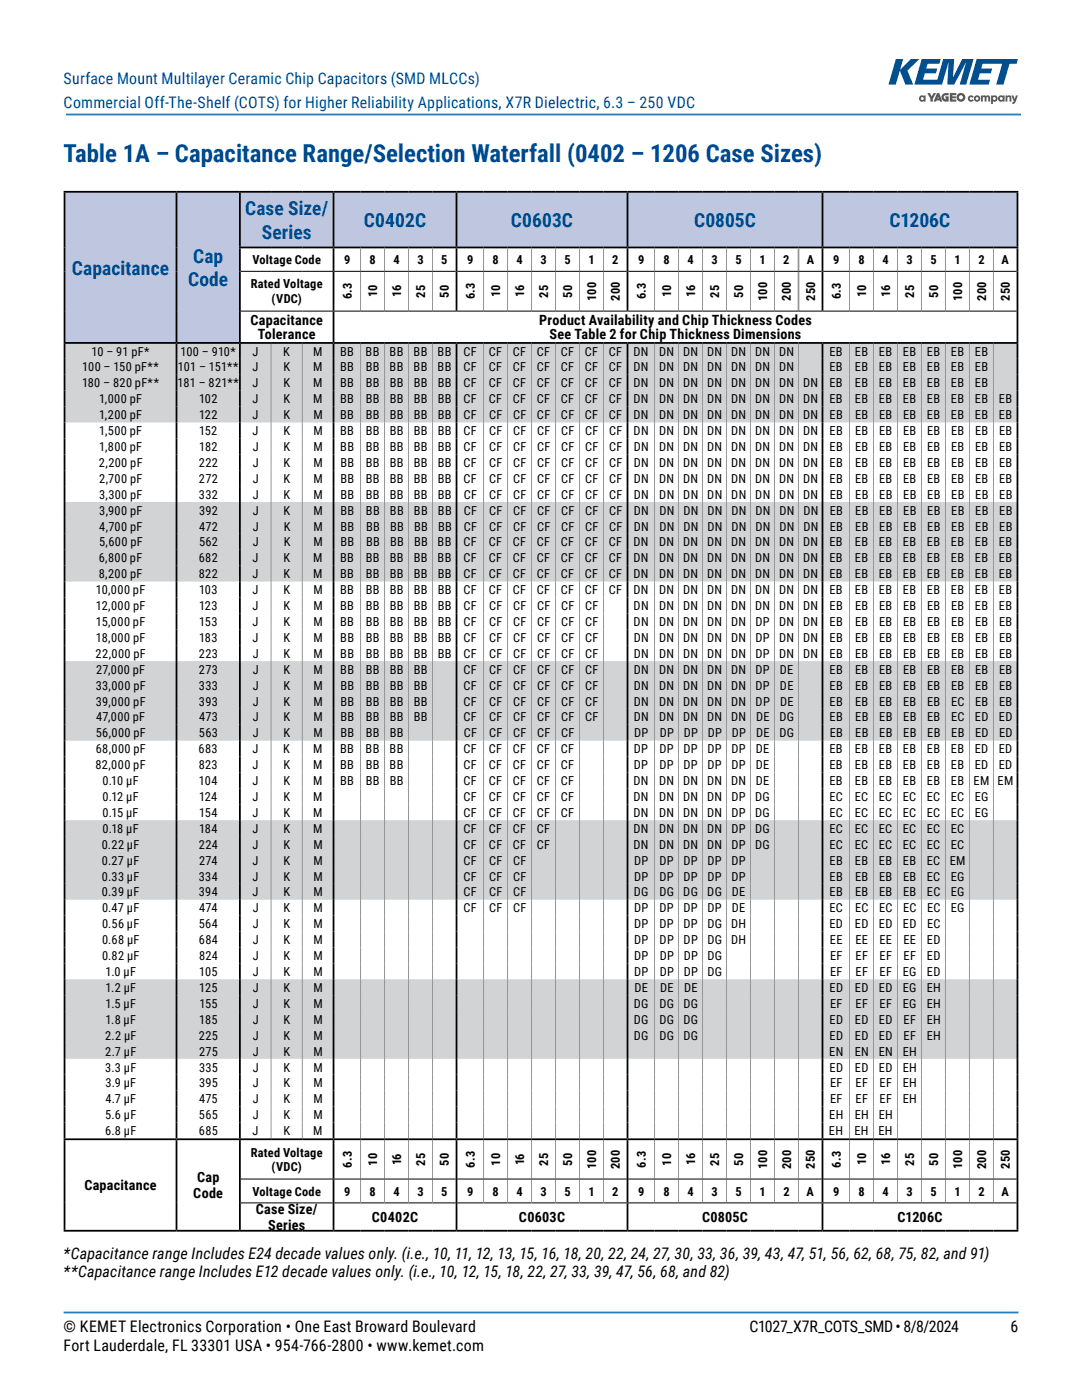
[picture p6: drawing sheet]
<svg xmlns="http://www.w3.org/2000/svg" width="216mm" height="279mm" viewBox="0 0 216 279" stroke-linecap="round" stroke-linejoin="round" font-family="sans-serif">
<defs><g id="words">
<text font-size="4.9" fill="#004990" x="12.7" y="32.3">Table 1A – Capacitance Range/Selection Waterfall (0402 – 1206 Case Sizes)</text>
<g font-size="3.9" fill="#004990">
<text x="48.9" y="43">Case Size/</text>
<text x="52.3" y="47.6">Series</text>
<text x="72.6" y="45.3">C0402C</text>
<text x="102" y="45.3">C0603C</text>
<text x="138.5" y="45.3">C0805C</text>
<text x="177.5" y="45.3">C1206C</text>
<text x="38.5" y="52.5">Cap</text>
<text x="14.4" y="54.8">Capacitance</text>
<text x="37.5" y="57.1">Code</text>
</g>
<g font-size="3.2" fill="#004990">
<text x="12.7" y="16.7">Surface Mount Multilayer Ceramic Chip Capacitors (SMD MLCCs)</text>
<text x="12.7" y="21.6">Commercial Off-The-Shelf (COTS) for Higher Reliability Applications, X7R Dielectric, 6.3 – 250 VDC</text>
</g>
<g font-size="3.2">
<text x="12.7" y="251.4">*Capacitance range Includes E24 decade values only. (i.e., 10, 11, 12, 13, 15, 16, 18, 20, 22, 24, 27, 30, 33, 36, 39, 43, 47, 51, 56, 62, 68, 75, 82, and 91)</text>
<text x="12.7" y="254.9">**Capacitance range Includes E12 decade values only. (i.e., 10, 12, 15, 18, 22, 27, 33, 39, 47, 56, 68, and 82)</text>
<text x="12.7" y="269.7">Fort Lauderdale, FL 33301 USA • 954-766-2800 • www.kemet.com</text>
<text x="12.7" y="265.9">© KEMET Electronics Corporation • One East Broward Boulevard</text>
<text x="149.6" y="265.9">C1027_X7R_COTS_SMD • 8/8/2024</text>
<text x="201.7" y="265.9">6</text>
</g>
<g font-size="2.8">
<text x="50" y="64.9">Capacitance</text>
<text x="107.6" y="64.9">Product Availability and Chip Thickness Codes</text>
<text x="51.4" y="67.7">Tolerance</text>
<text x="109.7" y="67.7">See Table 2 for Chip Thickness Dimensions</text>
<text x="16.8" y="237.6">Capacitance</text>
<text x="38.6" y="239.1">Code</text>
<text x="39.3" y="236">Cap</text>
<text x="51.1" y="242.3">Case Size/</text>
<text x="53.5" y="245.4">Series</text>
<text x="74.2" y="243.9">C0402C</text>
<text x="103.5" y="243.9">C0603C</text>
<text x="140.1" y="243.9">C0805C</text>
<text x="179.1" y="243.9">C1206C</text>
</g>
<g font-size="2.5">
<text x="50.4" y="52.7">Voltage Code</text>
<text x="68.7" y="52.7">9</text>
<text x="73.7" y="52.7">8</text>
<text x="78.5" y="52.7">4</text>
<text x="83.3" y="52.7">3</text>
<text x="88" y="52.7">5</text>
<text x="93.2" y="52.7">9</text>
<text x="98.3" y="52.7">8</text>
<text x="103" y="52.7">4</text>
<text x="107.8" y="52.7">3</text>
<text x="112.6" y="52.7">5</text>
<text x="117.4" y="52.7">1</text>
<text x="122.2" y="52.7">2</text>
<text x="127.3" y="52.7">9</text>
<text x="132.4" y="52.7">8</text>
<text x="137.2" y="52.7">4</text>
<text x="142" y="52.7">3</text>
<text x="146.7" y="52.7">5</text>
<text x="151.5" y="52.7">1</text>
<text x="156.3" y="52.7">2</text>
<text x="161" y="52.7">A</text>
<text x="166.2" y="52.7">9</text>
<text x="171.3" y="52.7">8</text>
<text x="176.1" y="52.7">4</text>
<text x="180.9" y="52.7">3</text>
<text x="185.6" y="52.7">5</text>
<text x="190.4" y="52.7">1</text>
<text x="195.2" y="52.7">2</text>
<text x="199.9" y="52.7">A</text>
<text x="50" y="57.6">Rated Voltage</text>
<text x="70.2" y="59.8" transform="rotate(-90 70.2 59.8)">6.3</text>
<text x="75.3" y="59.3" transform="rotate(-90 75.3 59.3)">10</text>
<text x="80.1" y="59.3" transform="rotate(-90 80.1 59.3)">16</text>
<text x="84.8" y="59.4" transform="rotate(-90 84.8 59.4)">25</text>
<text x="89.6" y="59.4" transform="rotate(-90 89.6 59.4)">50</text>
<text x="94.8" y="59.8" transform="rotate(-90 94.8 59.8)">6.3</text>
<text x="99.8" y="59.3" transform="rotate(-90 99.8 59.3)">10</text>
<text x="104.6" y="59.3" transform="rotate(-90 104.6 59.3)">16</text>
<text x="109.4" y="59.4" transform="rotate(-90 109.4 59.4)">25</text>
<text x="114.2" y="59.4" transform="rotate(-90 114.2 59.4)">50</text>
<text x="128.9" y="59.8" transform="rotate(-90 128.9 59.8)">6.3</text>
<text x="133.9" y="59.3" transform="rotate(-90 133.9 59.3)">10</text>
<text x="138.7" y="59.3" transform="rotate(-90 138.7 59.3)">16</text>
<text x="143.5" y="59.4" transform="rotate(-90 143.5 59.4)">25</text>
<text x="148.3" y="59.4" transform="rotate(-90 148.3 59.4)">50</text>
<text x="153.1" y="60" transform="rotate(-90 153.1 60)">100</text>
<text x="167.8" y="59.7" transform="rotate(-90 167.8 59.7)">6.3</text>
<text x="172.8" y="59.3" transform="rotate(-90 172.8 59.3)">10</text>
<text x="177.6" y="59.3" transform="rotate(-90 177.6 59.3)">16</text>
<text x="182.4" y="59.4" transform="rotate(-90 182.4 59.4)">25</text>
<text x="187.2" y="59.4" transform="rotate(-90 187.2 59.4)">50</text>
<text x="192" y="60" transform="rotate(-90 192 60)">100</text>
<text x="54.2" y="60.5">(VDC)</text>
<text x="119" y="60" transform="rotate(-90 119 60)">100</text>
<text x="123.7" y="60" transform="rotate(-90 123.7 60)">200</text>
<text x="157.8" y="60" transform="rotate(-90 157.8 60)">200</text>
<text x="162.7" y="60" transform="rotate(-90 162.7 60)">250</text>
<text x="196.8" y="60" transform="rotate(-90 196.8 60)">200</text>
<text x="201.5" y="60" transform="rotate(-90 201.5 60)">250</text>
<text x="18.3" y="71">10 – 91 pF*</text>
<text x="36" y="71">100 – 910*</text>
<text x="50.4" y="71">J</text>
<text x="56.5" y="71">K</text>
<text x="62.5" y="71">M</text>
<text x="67.9" y="71">BB</text>
<text x="73" y="71">BB</text>
<text x="77.7" y="71">BB</text>
<text x="82.5" y="71">BB</text>
<text x="87.3" y="71">BB</text>
<text x="92.5" y="71">CF</text>
<text x="97.6" y="71">CF</text>
<text x="102.3" y="71">CF</text>
<text x="107.1" y="71">CF</text>
<text x="111.9" y="71">CF</text>
<text x="116.7" y="71">CF</text>
<text x="121.5" y="71">CF</text>
<text x="126.4" y="71">DN</text>
<text x="131.5" y="71">DN</text>
<text x="136.3" y="71">DN</text>
<text x="141.1" y="71">DN</text>
<text x="145.9" y="71">DN</text>
<text x="150.7" y="71">DN</text>
<text x="155.4" y="71">DN</text>
<text x="165.5" y="71">EB</text>
<text x="170.6" y="71">EB</text>
<text x="175.4" y="71">EB</text>
<text x="180.2" y="71">EB</text>
<text x="184.9" y="71">EB</text>
<text x="189.7" y="71">EB</text>
<text x="194.5" y="71">EB</text>
<text x="16.4" y="77.3">180 – 820 pF**</text>
<text x="16.4" y="74.1">100 – 150 pF**</text>
<text x="35.4" y="77.3">181 – 821**</text>
<text x="35.5" y="74.1">101 – 151**</text>
<text x="50.4" y="74.1">J</text>
<text x="50.4" y="77.3">J</text>
<text x="56.5" y="74.1">K</text>
<text x="56.5" y="77.3">K</text>
<text x="62.5" y="74.1">M</text>
<text x="62.5" y="77.3">M</text>
<text x="67.9" y="74.1">BB</text>
<text x="67.9" y="77.3">BB</text>
<text x="73" y="74.1">BB</text>
<text x="73" y="77.3">BB</text>
<text x="77.8" y="74.1">BB</text>
<text x="77.8" y="77.3">BB</text>
<text x="82.5" y="74.1">BB</text>
<text x="82.5" y="77.3">BB</text>
<text x="87.3" y="74.1">BB</text>
<text x="87.3" y="77.3">BB</text>
<text x="92.5" y="74.1">CF</text>
<text x="92.5" y="77.3">CF</text>
<text x="97.6" y="74.1">CF</text>
<text x="97.6" y="77.3">CF</text>
<text x="102.3" y="74.1">CF</text>
<text x="102.4" y="77.3">CF</text>
<text x="107.1" y="74.1">CF</text>
<text x="107.1" y="77.3">CF</text>
<text x="111.9" y="74.1">CF</text>
<text x="111.9" y="77.3">CF</text>
<text x="116.7" y="74.1">CF</text>
<text x="116.7" y="77.3">CF</text>
<text x="121.5" y="74.1">CF</text>
<text x="121.5" y="77.3">CF</text>
<text x="126.4" y="74.1">DN</text>
<text x="126.4" y="77.3">DN</text>
<text x="131.5" y="74.1">DN</text>
<text x="131.5" y="77.3">DN</text>
<text x="136.3" y="74.1">DN</text>
<text x="136.3" y="77.3">DN</text>
<text x="141.1" y="74.1">DN</text>
<text x="141.1" y="77.3">DN</text>
<text x="145.9" y="74.1">DN</text>
<text x="145.9" y="77.3">DN</text>
<text x="150.7" y="74.1">DN</text>
<text x="150.7" y="77.3">DN</text>
<text x="155.4" y="74.1">DN</text>
<text x="155.5" y="77.3">DN</text>
<text x="160.2" y="77.3">DN</text>
<text x="165.5" y="74.1">EB</text>
<text x="165.5" y="77.3">EB</text>
<text x="170.6" y="74.1">EB</text>
<text x="170.6" y="77.3">EB</text>
<text x="175.4" y="74.1">EB</text>
<text x="175.4" y="77.3">EB</text>
<text x="180.2" y="74.1">EB</text>
<text x="180.2" y="77.3">EB</text>
<text x="185" y="74.1">EB</text>
<text x="185" y="77.3">EB</text>
<text x="189.7" y="74.1">EB</text>
<text x="189.7" y="77.3">EB</text>
<text x="194.5" y="74.1">EB</text>
<text x="194.5" y="77.3">EB</text>
<text x="19.8" y="80.5">1,000 pF</text>
<text x="19.8" y="83.7">1,200 pF</text>
<text x="39.7" y="80.5">102</text>
<text x="39.7" y="83.7">122</text>
<text x="50.4" y="80.5">J</text>
<text x="50.4" y="83.7">J</text>
<text x="56.6" y="80.5">K</text>
<text x="56.6" y="83.7">K</text>
<text x="62.5" y="80.5">M</text>
<text x="62.5" y="83.7">M</text>
<text x="67.9" y="80.5">BB</text>
<text x="67.9" y="83.7">BB</text>
<text x="73" y="80.5">BB</text>
<text x="73" y="83.7">BB</text>
<text x="77.8" y="80.5">BB</text>
<text x="77.8" y="83.7">BB</text>
<text x="82.6" y="80.5">BB</text>
<text x="82.6" y="83.7">BB</text>
<text x="87.3" y="80.5">BB</text>
<text x="87.3" y="83.7">BB</text>
<text x="92.5" y="80.5">CF</text>
<text x="92.5" y="83.7">CF</text>
<text x="97.6" y="80.5">CF</text>
<text x="97.6" y="83.7">CF</text>
<text x="102.4" y="80.5">CF</text>
<text x="102.4" y="83.7">CF</text>
<text x="107.1" y="80.5">CF</text>
<text x="107.2" y="83.7">CF</text>
<text x="111.9" y="80.5">CF</text>
<text x="111.9" y="83.7">CF</text>
<text x="116.7" y="80.5">CF</text>
<text x="116.7" y="83.7">CF</text>
<text x="121.5" y="80.5">CF</text>
<text x="121.5" y="83.7">CF</text>
<text x="126.4" y="80.5">DN</text>
<text x="126.4" y="83.7">DN</text>
<text x="131.5" y="80.5">DN</text>
<text x="131.5" y="83.7">DN</text>
<text x="136.3" y="80.5">DN</text>
<text x="136.3" y="83.7">DN</text>
<text x="141.1" y="80.5">DN</text>
<text x="141.1" y="83.7">DN</text>
<text x="145.9" y="80.5">DN</text>
<text x="145.9" y="83.7">DN</text>
<text x="150.7" y="80.5">DN</text>
<text x="150.7" y="83.7">DN</text>
<text x="155.5" y="80.5">DN</text>
<text x="155.5" y="83.7">DN</text>
<text x="160.2" y="80.5">DN</text>
<text x="160.3" y="83.7">DN</text>
<text x="165.5" y="80.5">EB</text>
<text x="165.5" y="83.7">EB</text>
<text x="170.6" y="80.5">EB</text>
<text x="170.6" y="83.7">EB</text>
<text x="175.4" y="80.5">EB</text>
<text x="175.4" y="83.7">EB</text>
<text x="180.2" y="80.5">EB</text>
<text x="180.2" y="83.7">EB</text>
<text x="185" y="80.5">EB</text>
<text x="185" y="83.7">EB</text>
<text x="189.8" y="80.5">EB</text>
<text x="189.8" y="83.7">EB</text>
<text x="194.5" y="80.5">EB</text>
<text x="194.5" y="83.7">EB</text>
<text x="199.3" y="80.5">EB</text>
<text x="199.3" y="83.7">EB</text>
<text x="19.8" y="86.8">1,500 pF</text>
<text x="39.8" y="86.8">152</text>
<text x="50.4" y="86.8">J</text>
<text x="56.6" y="86.8">K</text>
<text x="62.5" y="86.8">M</text>
<text x="67.9" y="86.8">BB</text>
<text x="73" y="86.8">BB</text>
<text x="77.8" y="86.8">BB</text>
<text x="82.6" y="86.8">BB</text>
<text x="87.4" y="86.8">BB</text>
<text x="92.5" y="86.8">CF</text>
<text x="97.6" y="86.8">CF</text>
<text x="102.4" y="86.8">CF</text>
<text x="107.2" y="86.8">CF</text>
<text x="111.9" y="86.8">CF</text>
<text x="116.7" y="86.8">CF</text>
<text x="121.5" y="86.8">CF</text>
<text x="126.4" y="86.8">DN</text>
<text x="131.5" y="86.8">DN</text>
<text x="136.3" y="86.8">DN</text>
<text x="141.1" y="86.8">DN</text>
<text x="145.9" y="86.8">DN</text>
<text x="150.7" y="86.8">DN</text>
<text x="155.5" y="86.8">DN</text>
<text x="160.3" y="86.8">DN</text>
<text x="165.5" y="86.8">EB</text>
<text x="170.6" y="86.8">EB</text>
<text x="175.4" y="86.8">EB</text>
<text x="180.2" y="86.8">EB</text>
<text x="185" y="86.8">EB</text>
<text x="189.8" y="86.8">EB</text>
<text x="194.6" y="86.8">EB</text>
<text x="199.3" y="86.8">EB</text>
<text x="19.7" y="93.2">2,200 pF</text>
<text x="19.8" y="90">1,800 pF</text>
<text x="39.7" y="93.2">222</text>
<text x="39.7" y="90">182</text>
<text x="50.4" y="90">J</text>
<text x="50.4" y="93.2">J</text>
<text x="56.6" y="90">K</text>
<text x="56.6" y="93.2">K</text>
<text x="62.5" y="90">M</text>
<text x="62.5" y="93.2">M</text>
<text x="67.9" y="90">BB</text>
<text x="67.9" y="93.2">BB</text>
<text x="73" y="90">BB</text>
<text x="73" y="93.2">BB</text>
<text x="77.8" y="90">BB</text>
<text x="77.8" y="93.2">BB</text>
<text x="82.6" y="90">BB</text>
<text x="82.6" y="93.2">BB</text>
<text x="87.4" y="90">BB</text>
<text x="87.4" y="93.2">BB</text>
<text x="92.5" y="90">CF</text>
<text x="92.5" y="93.2">CF</text>
<text x="97.6" y="90">CF</text>
<text x="97.6" y="93.2">CF</text>
<text x="102.4" y="90">CF</text>
<text x="102.4" y="93.2">CF</text>
<text x="107.2" y="90">CF</text>
<text x="107.2" y="93.2">CF</text>
<text x="112" y="90">CF</text>
<text x="112" y="93.2">CF</text>
<text x="116.7" y="90">CF</text>
<text x="116.8" y="93.2">CF</text>
<text x="121.5" y="90">CF</text>
<text x="121.5" y="93.2">CF</text>
<text x="126.4" y="90">DN</text>
<text x="126.5" y="93.2">DN</text>
<text x="131.5" y="90">DN</text>
<text x="131.5" y="93.2">DN</text>
<text x="136.3" y="90">DN</text>
<text x="136.3" y="93.2">DN</text>
<text x="141.1" y="90">DN</text>
<text x="141.1" y="93.2">DN</text>
<text x="145.9" y="90">DN</text>
<text x="145.9" y="93.2">DN</text>
<text x="150.7" y="90">DN</text>
<text x="150.7" y="93.2">DN</text>
<text x="155.5" y="90">DN</text>
<text x="155.5" y="93.2">DN</text>
<text x="160.3" y="90">DN</text>
<text x="160.3" y="93.2">DN</text>
<text x="165.5" y="90">EB</text>
<text x="165.5" y="93.2">EB</text>
<text x="170.6" y="90">EB</text>
<text x="170.6" y="93.2">EB</text>
<text x="175.4" y="90">EB</text>
<text x="175.4" y="93.2">EB</text>
<text x="180.2" y="90">EB</text>
<text x="180.2" y="93.2">EB</text>
<text x="185" y="90">EB</text>
<text x="185" y="93.2">EB</text>
<text x="189.8" y="90">EB</text>
<text x="189.8" y="93.2">EB</text>
<text x="194.6" y="90">EB</text>
<text x="194.6" y="93.2">EB</text>
<text x="199.4" y="90">EB</text>
<text x="199.4" y="93.2">EB</text>
<text x="19.8" y="99.5">3,300 pF</text>
<text x="19.8" y="96.4">2,700 pF</text>
<text x="39.7" y="96.4">272</text>
<text x="39.7" y="99.5">332</text>
<text x="50.4" y="96.4">J</text>
<text x="50.4" y="99.5">J</text>
<text x="56.6" y="96.4">K</text>
<text x="56.6" y="99.5">K</text>
<text x="62.6" y="96.4">M</text>
<text x="62.6" y="99.5">M</text>
<text x="67.9" y="96.4">BB</text>
<text x="67.9" y="99.5">BB</text>
<text x="73" y="96.4">BB</text>
<text x="73" y="99.5">BB</text>
<text x="77.8" y="96.4">BB</text>
<text x="77.8" y="99.5">BB</text>
<text x="82.6" y="96.4">BB</text>
<text x="82.6" y="99.5">BB</text>
<text x="87.4" y="96.4">BB</text>
<text x="87.4" y="99.5">BB</text>
<text x="92.5" y="96.4">CF</text>
<text x="92.5" y="99.5">CF</text>
<text x="97.6" y="96.4">CF</text>
<text x="97.6" y="99.5">CF</text>
<text x="102.4" y="96.4">CF</text>
<text x="102.4" y="99.5">CF</text>
<text x="107.2" y="96.4">CF</text>
<text x="107.2" y="99.5">CF</text>
<text x="112" y="96.4">CF</text>
<text x="112" y="99.5">CF</text>
<text x="116.8" y="96.4">CF</text>
<text x="116.8" y="99.5">CF</text>
<text x="121.5" y="96.4">CF</text>
<text x="121.6" y="99.5">CF</text>
<text x="126.5" y="96.4">DN</text>
<text x="126.5" y="99.5">DN</text>
<text x="131.6" y="96.4">DN</text>
<text x="131.6" y="99.5">DN</text>
<text x="136.3" y="96.4">DN</text>
<text x="136.3" y="99.5">DN</text>
<text x="141.1" y="96.4">DN</text>
<text x="141.1" y="99.5">DN</text>
<text x="145.9" y="96.4">DN</text>
<text x="145.9" y="99.5">DN</text>
<text x="150.7" y="96.4">DN</text>
<text x="150.7" y="99.5">DN</text>
<text x="155.5" y="96.4">DN</text>
<text x="155.5" y="99.5">DN</text>
<text x="160.3" y="96.4">DN</text>
<text x="160.3" y="99.5">DN</text>
<text x="165.5" y="96.4">EB</text>
<text x="165.6" y="99.5">EB</text>
<text x="170.6" y="96.4">EB</text>
<text x="170.6" y="99.5">EB</text>
<text x="175.4" y="96.4">EB</text>
<text x="175.4" y="99.5">EB</text>
<text x="180.2" y="96.4">EB</text>
<text x="180.2" y="99.5">EB</text>
<text x="185" y="96.4">EB</text>
<text x="185" y="99.5">EB</text>
<text x="189.8" y="96.4">EB</text>
<text x="189.8" y="99.5">EB</text>
<text x="194.6" y="96.4">EB</text>
<text x="194.6" y="99.5">EB</text>
<text x="199.4" y="96.4">EB</text>
<text x="199.4" y="99.5">EB</text>
<text x="19.8" y="105.9">4,700 pF</text>
<text x="19.8" y="102.7">3,900 pF</text>
<text x="39.7" y="102.7">392</text>
<text x="39.7" y="105.9">472</text>
<text x="50.5" y="102.7">J</text>
<text x="50.5" y="105.9">J</text>
<text x="56.6" y="102.7">K</text>
<text x="56.6" y="105.9">K</text>
<text x="62.6" y="102.7">M</text>
<text x="62.6" y="105.9">M</text>
<text x="67.9" y="102.7">BB</text>
<text x="67.9" y="105.9">BB</text>
<text x="73" y="102.7">BB</text>
<text x="73" y="105.9">BB</text>
<text x="77.8" y="102.7">BB</text>
<text x="77.8" y="105.9">BB</text>
<text x="82.6" y="102.7">BB</text>
<text x="82.6" y="105.9">BB</text>
<text x="87.4" y="102.7">BB</text>
<text x="87.4" y="105.9">BB</text>
<text x="92.5" y="102.7">CF</text>
<text x="92.5" y="105.9">CF</text>
<text x="97.6" y="102.7">CF</text>
<text x="97.6" y="105.9">CF</text>
<text x="102.4" y="102.7">CF</text>
<text x="102.4" y="105.9">CF</text>
<text x="107.2" y="102.7">CF</text>
<text x="107.2" y="105.9">CF</text>
<text x="112" y="102.7">CF</text>
<text x="112" y="105.9">CF</text>
<text x="116.8" y="102.7">CF</text>
<text x="116.8" y="105.9">CF</text>
<text x="121.6" y="102.7">CF</text>
<text x="121.6" y="105.9">CF</text>
<text x="126.5" y="102.7">DN</text>
<text x="126.5" y="105.9">DN</text>
<text x="131.6" y="102.7">DN</text>
<text x="131.6" y="105.9">DN</text>
<text x="136.4" y="102.7">DN</text>
<text x="136.4" y="105.9">DN</text>
<text x="141.1" y="102.7">DN</text>
<text x="141.2" y="105.9">DN</text>
<text x="145.9" y="102.7">DN</text>
<text x="145.9" y="105.9">DN</text>
<text x="150.7" y="102.7">DN</text>
<text x="150.7" y="105.9">DN</text>
<text x="155.5" y="102.7">DN</text>
<text x="155.5" y="105.9">DN</text>
<text x="160.3" y="102.7">DN</text>
<text x="160.3" y="105.9">DN</text>
<text x="165.6" y="102.7">EB</text>
<text x="165.6" y="105.9">EB</text>
<text x="170.7" y="102.7">EB</text>
<text x="170.7" y="105.9">EB</text>
<text x="175.4" y="102.7">EB</text>
<text x="175.4" y="105.9">EB</text>
<text x="180.2" y="102.7">EB</text>
<text x="180.2" y="105.9">EB</text>
<text x="185" y="102.7">EB</text>
<text x="185" y="105.9">EB</text>
<text x="189.8" y="102.7">EB</text>
<text x="189.8" y="105.9">EB</text>
<text x="194.6" y="102.7">EB</text>
<text x="194.6" y="105.9">EB</text>
<text x="199.4" y="102.7">EB</text>
<text x="199.4" y="105.9">EB</text>
<text x="19.7" y="112.2">6,800 pF</text>
<text x="19.8" y="109.1">5,600 pF</text>
<text x="39.6" y="112.2">682</text>
<text x="39.7" y="109.1">562</text>
<text x="50.4" y="112.2">J</text>
<text x="50.5" y="109.1">J</text>
<text x="56.5" y="112.2">K</text>
<text x="56.6" y="109.1">K</text>
<text x="62.5" y="112.2">M</text>
<text x="62.6" y="109.1">M</text>
<text x="67.9" y="112.2">BB</text>
<text x="68" y="109.1">BB</text>
<text x="73" y="112.2">BB</text>
<text x="73" y="109.1">BB</text>
<text x="77.8" y="112.2">BB</text>
<text x="77.8" y="109.1">BB</text>
<text x="82.5" y="112.2">BB</text>
<text x="82.6" y="109.1">BB</text>
<text x="87.3" y="109.1">BB</text>
<text x="87.3" y="112.2">BB</text>
<text x="92.5" y="109.1">CF</text>
<text x="92.5" y="112.2">CF</text>
<text x="97.6" y="109.1">CF</text>
<text x="97.6" y="112.2">CF</text>
<text x="102.3" y="109.1">CF</text>
<text x="102.3" y="112.2">CF</text>
<text x="107.1" y="109.1">CF</text>
<text x="107.1" y="112.2">CF</text>
<text x="111.9" y="109.1">CF</text>
<text x="111.9" y="112.2">CF</text>
<text x="116.7" y="109.1">CF</text>
<text x="116.7" y="112.2">CF</text>
<text x="121.5" y="109.1">CF</text>
<text x="121.5" y="112.2">CF</text>
<text x="126.4" y="109.1">DN</text>
<text x="126.4" y="112.2">DN</text>
<text x="131.5" y="109.1">DN</text>
<text x="131.5" y="112.2">DN</text>
<text x="136.3" y="109.1">DN</text>
<text x="136.3" y="112.2">DN</text>
<text x="141.1" y="109.1">DN</text>
<text x="141.1" y="112.2">DN</text>
<text x="145.9" y="109.1">DN</text>
<text x="145.9" y="112.2">DN</text>
<text x="150.7" y="109.1">DN</text>
<text x="150.7" y="112.2">DN</text>
<text x="155.4" y="109.1">DN</text>
<text x="155.4" y="112.2">DN</text>
<text x="160.2" y="109.1">DN</text>
<text x="160.2" y="112.2">DN</text>
<text x="165.5" y="109.1">EB</text>
<text x="165.5" y="112.2">EB</text>
<text x="170.6" y="109.1">EB</text>
<text x="170.6" y="112.2">EB</text>
<text x="175.4" y="109.1">EB</text>
<text x="175.4" y="112.2">EB</text>
<text x="180.2" y="109.1">EB</text>
<text x="180.2" y="112.2">EB</text>
<text x="184.9" y="109.1">EB</text>
<text x="185" y="112.2">EB</text>
<text x="189.7" y="109.1">EB</text>
<text x="189.7" y="112.2">EB</text>
<text x="194.5" y="109.1">EB</text>
<text x="194.5" y="112.2">EB</text>
<text x="199.3" y="109.1">EB</text>
<text x="199.3" y="112.2">EB</text>
<text x="19.1" y="118.6">10,000 pF</text>
<text x="19.7" y="115.4">8,200 pF</text>
<text x="39.6" y="115.4">822</text>
<text x="39.7" y="118.6">103</text>
<text x="50.4" y="115.4">J</text>
<text x="50.4" y="118.6">J</text>
<text x="56.5" y="115.4">K</text>
<text x="56.6" y="118.6">K</text>
<text x="62.5" y="115.4">M</text>
<text x="62.5" y="118.6">M</text>
<text x="67.9" y="115.4">BB</text>
<text x="67.9" y="118.6">BB</text>
<text x="73" y="115.4">BB</text>
<text x="73" y="118.6">BB</text>
<text x="77.8" y="115.4">BB</text>
<text x="77.8" y="118.6">BB</text>
<text x="82.6" y="115.4">BB</text>
<text x="82.6" y="118.6">BB</text>
<text x="87.3" y="115.4">BB</text>
<text x="87.3" y="118.6">BB</text>
<text x="92.5" y="115.4">CF</text>
<text x="92.5" y="118.6">CF</text>
<text x="97.6" y="115.4">CF</text>
<text x="97.6" y="118.6">CF</text>
<text x="102.4" y="115.4">CF</text>
<text x="102.4" y="118.6">CF</text>
<text x="107.1" y="115.4">CF</text>
<text x="107.1" y="118.6">CF</text>
<text x="111.9" y="115.4">CF</text>
<text x="111.9" y="118.6">CF</text>
<text x="116.7" y="115.4">CF</text>
<text x="116.7" y="118.6">CF</text>
<text x="121.5" y="115.4">CF</text>
<text x="121.5" y="118.6">CF</text>
<text x="126.4" y="115.4">DN</text>
<text x="126.4" y="118.6">DN</text>
<text x="131.5" y="115.4">DN</text>
<text x="131.5" y="118.6">DN</text>
<text x="136.3" y="115.4">DN</text>
<text x="136.3" y="118.6">DN</text>
<text x="141.1" y="115.4">DN</text>
<text x="141.1" y="118.6">DN</text>
<text x="145.9" y="115.4">DN</text>
<text x="145.9" y="118.6">DN</text>
<text x="150.7" y="115.4">DN</text>
<text x="150.7" y="118.6">DN</text>
<text x="155.5" y="115.4">DN</text>
<text x="155.5" y="118.6">DN</text>
<text x="160.2" y="115.4">DN</text>
<text x="160.2" y="118.6">DN</text>
<text x="165.5" y="115.4">EB</text>
<text x="165.5" y="118.6">EB</text>
<text x="170.6" y="115.4">EB</text>
<text x="170.6" y="118.6">EB</text>
<text x="175.4" y="115.4">EB</text>
<text x="175.4" y="118.6">EB</text>
<text x="180.2" y="115.4">EB</text>
<text x="180.2" y="118.6">EB</text>
<text x="185" y="115.4">EB</text>
<text x="185" y="118.6">EB</text>
<text x="189.8" y="115.4">EB</text>
<text x="189.8" y="118.6">EB</text>
<text x="194.5" y="115.4">EB</text>
<text x="194.5" y="118.6">EB</text>
<text x="199.3" y="115.4">EB</text>
<text x="199.3" y="118.6">EB</text>
<text x="19.1" y="121.8">12,000 pF</text>
<text x="19.1" y="124.9">15,000 pF</text>
<text x="39.7" y="121.8">123</text>
<text x="39.7" y="124.9">153</text>
<text x="50.4" y="121.8">J</text>
<text x="50.4" y="124.9">J</text>
<text x="56.6" y="121.8">K</text>
<text x="56.6" y="124.9">K</text>
<text x="62.5" y="121.8">M</text>
<text x="62.5" y="124.9">M</text>
<text x="67.9" y="121.8">BB</text>
<text x="67.9" y="124.9">BB</text>
<text x="73" y="121.8">BB</text>
<text x="73" y="124.9">BB</text>
<text x="77.8" y="121.8">BB</text>
<text x="77.8" y="124.9">BB</text>
<text x="82.6" y="121.8">BB</text>
<text x="82.6" y="124.9">BB</text>
<text x="87.3" y="121.8">BB</text>
<text x="87.4" y="124.9">BB</text>
<text x="92.5" y="121.8">CF</text>
<text x="92.5" y="124.9">CF</text>
<text x="97.6" y="121.8">CF</text>
<text x="97.6" y="124.9">CF</text>
<text x="102.4" y="121.8">CF</text>
<text x="102.4" y="124.9">CF</text>
<text x="107.2" y="121.8">CF</text>
<text x="107.2" y="124.9">CF</text>
<text x="111.9" y="121.8">CF</text>
<text x="111.9" y="124.9">CF</text>
<text x="116.7" y="121.8">CF</text>
<text x="116.7" y="124.9">CF</text>
<text x="126.4" y="121.8">DN</text>
<text x="126.4" y="124.9">DN</text>
<text x="131.5" y="121.8">DN</text>
<text x="131.5" y="124.9">DN</text>
<text x="136.3" y="121.8">DN</text>
<text x="136.3" y="124.9">DN</text>
<text x="141.1" y="121.8">DN</text>
<text x="141.1" y="124.9">DN</text>
<text x="145.9" y="121.8">DN</text>
<text x="145.9" y="124.9">DN</text>
<text x="150.7" y="121.8">DN</text>
<text x="150.8" y="124.9">DP</text>
<text x="155.5" y="121.8">DN</text>
<text x="155.5" y="124.9">DN</text>
<text x="160.3" y="121.8">DN</text>
<text x="160.3" y="124.9">DN</text>
<text x="165.5" y="121.8">EB</text>
<text x="165.5" y="124.9">EB</text>
<text x="170.6" y="121.8">EB</text>
<text x="170.6" y="124.9">EB</text>
<text x="175.4" y="121.8">EB</text>
<text x="175.4" y="124.9">EB</text>
<text x="180.2" y="121.8">EB</text>
<text x="180.2" y="124.9">EB</text>
<text x="185" y="121.8">EB</text>
<text x="185" y="124.9">EB</text>
<text x="189.8" y="121.8">EB</text>
<text x="189.8" y="124.9">EB</text>
<text x="194.5" y="121.8">EB</text>
<text x="194.6" y="124.9">EB</text>
<text x="199.3" y="121.8">EB</text>
<text x="199.3" y="124.9">EB</text>
<text x="19.1" y="131.3">22,000 pF</text>
<text x="19.1" y="128.1">18,000 pF</text>
<text x="39.7" y="131.3">223</text>
<text x="39.7" y="128.1">183</text>
<text x="50.4" y="128.1">J</text>
<text x="50.4" y="131.3">J</text>
<text x="56.6" y="128.1">K</text>
<text x="56.6" y="131.3">K</text>
<text x="62.5" y="128.1">M</text>
<text x="62.5" y="131.3">M</text>
<text x="67.9" y="128.1">BB</text>
<text x="67.9" y="131.3">BB</text>
<text x="73" y="128.1">BB</text>
<text x="73" y="131.3">BB</text>
<text x="77.8" y="128.1">BB</text>
<text x="77.8" y="131.3">BB</text>
<text x="82.6" y="128.1">BB</text>
<text x="82.6" y="131.3">BB</text>
<text x="87.4" y="128.1">BB</text>
<text x="87.4" y="131.3">BB</text>
<text x="92.5" y="128.1">CF</text>
<text x="92.5" y="131.3">CF</text>
<text x="97.6" y="128.1">CF</text>
<text x="97.6" y="131.3">CF</text>
<text x="102.4" y="128.1">CF</text>
<text x="102.4" y="131.3">CF</text>
<text x="107.2" y="128.1">CF</text>
<text x="107.2" y="131.3">CF</text>
<text x="111.9" y="128.1">CF</text>
<text x="112" y="131.3">CF</text>
<text x="116.7" y="128.1">CF</text>
<text x="116.7" y="131.3">CF</text>
<text x="126.4" y="128.1">DN</text>
<text x="126.4" y="131.3">DN</text>
<text x="131.5" y="128.1">DN</text>
<text x="131.5" y="131.3">DN</text>
<text x="136.3" y="128.1">DN</text>
<text x="136.3" y="131.3">DN</text>
<text x="141.1" y="128.1">DN</text>
<text x="141.1" y="131.3">DN</text>
<text x="145.9" y="128.1">DN</text>
<text x="145.9" y="131.3">DN</text>
<text x="150.8" y="128.1">DP</text>
<text x="150.8" y="131.3">DP</text>
<text x="155.5" y="128.1">DN</text>
<text x="155.5" y="131.3">DN</text>
<text x="160.3" y="128.1">DN</text>
<text x="160.3" y="131.3">DN</text>
<text x="165.5" y="128.1">EB</text>
<text x="165.5" y="131.3">EB</text>
<text x="170.6" y="128.1">EB</text>
<text x="170.6" y="131.3">EB</text>
<text x="175.4" y="128.1">EB</text>
<text x="175.4" y="131.3">EB</text>
<text x="180.2" y="128.1">EB</text>
<text x="180.2" y="131.3">EB</text>
<text x="185" y="128.1">EB</text>
<text x="185" y="131.3">EB</text>
<text x="189.8" y="128.1">EB</text>
<text x="189.8" y="131.3">EB</text>
<text x="194.6" y="128.1">EB</text>
<text x="194.6" y="131.3">EB</text>
<text x="199.3" y="128.1">EB</text>
<text x="199.3" y="131.3">EB</text>
<text x="19.1" y="137.6">33,000 pF</text>
<text x="19.2" y="134.5">27,000 pF</text>
<text x="39.7" y="137.6">333</text>
<text x="39.7" y="134.5">273</text>
<text x="50.4" y="134.5">J</text>
<text x="50.4" y="137.6">J</text>
<text x="56.6" y="134.5">K</text>
<text x="56.6" y="137.6">K</text>
<text x="62.5" y="134.5">M</text>
<text x="62.5" y="137.6">M</text>
<text x="67.9" y="134.5">BB</text>
<text x="67.9" y="137.6">BB</text>
<text x="73" y="134.5">BB</text>
<text x="73" y="137.6">BB</text>
<text x="77.8" y="134.5">BB</text>
<text x="77.8" y="137.6">BB</text>
<text x="82.6" y="134.5">BB</text>
<text x="82.6" y="137.6">BB</text>
<text x="92.5" y="134.5">CF</text>
<text x="92.5" y="137.6">CF</text>
<text x="97.6" y="134.5">CF</text>
<text x="97.6" y="137.6">CF</text>
<text x="102.4" y="134.5">CF</text>
<text x="102.4" y="137.6">CF</text>
<text x="107.2" y="134.5">CF</text>
<text x="107.2" y="137.6">CF</text>
<text x="112" y="134.5">CF</text>
<text x="112" y="137.6">CF</text>
<text x="116.7" y="134.5">CF</text>
<text x="116.7" y="137.6">CF</text>
<text x="126.4" y="134.5">DN</text>
<text x="126.5" y="137.6">DN</text>
<text x="131.5" y="134.5">DN</text>
<text x="131.5" y="137.6">DN</text>
<text x="136.3" y="134.5">DN</text>
<text x="136.3" y="137.6">DN</text>
<text x="141.1" y="134.5">DN</text>
<text x="141.1" y="137.6">DN</text>
<text x="145.9" y="134.5">DN</text>
<text x="145.9" y="137.6">DN</text>
<text x="150.8" y="134.5">DP</text>
<text x="150.8" y="137.6">DP</text>
<text x="155.6" y="134.5">DE</text>
<text x="155.6" y="137.6">DE</text>
<text x="165.5" y="134.5">EB</text>
<text x="165.5" y="137.6">EB</text>
<text x="170.6" y="134.5">EB</text>
<text x="170.6" y="137.6">EB</text>
<text x="175.4" y="134.5">EB</text>
<text x="175.4" y="137.6">EB</text>
<text x="180.2" y="134.5">EB</text>
<text x="180.2" y="137.6">EB</text>
<text x="185" y="134.5">EB</text>
<text x="185" y="137.6">EB</text>
<text x="189.8" y="134.5">EB</text>
<text x="189.8" y="137.6">EB</text>
<text x="194.6" y="134.5">EB</text>
<text x="194.6" y="137.6">EB</text>
<text x="199.4" y="134.5">EB</text>
<text x="199.4" y="137.6">EB</text>
<text x="19.1" y="140.8">39,000 pF</text>
<text x="19.2" y="144">47,000 pF</text>
<text x="39.7" y="140.8">393</text>
<text x="39.7" y="144">473</text>
<text x="50.4" y="140.8">J</text>
<text x="50.4" y="144">J</text>
<text x="56.6" y="140.8">K</text>
<text x="56.6" y="144">K</text>
<text x="62.6" y="140.8">M</text>
<text x="62.6" y="144">M</text>
<text x="67.9" y="140.8">BB</text>
<text x="67.9" y="144">BB</text>
<text x="73" y="140.8">BB</text>
<text x="73" y="144">BB</text>
<text x="77.8" y="140.8">BB</text>
<text x="77.8" y="144">BB</text>
<text x="82.6" y="140.8">BB</text>
<text x="82.6" y="144">BB</text>
<text x="92.5" y="140.8">CF</text>
<text x="92.5" y="144">CF</text>
<text x="97.6" y="140.8">CF</text>
<text x="97.6" y="144">CF</text>
<text x="102.4" y="140.8">CF</text>
<text x="102.4" y="144">CF</text>
<text x="107.2" y="140.8">CF</text>
<text x="107.2" y="144">CF</text>
<text x="112" y="140.8">CF</text>
<text x="112" y="144">CF</text>
<text x="116.8" y="140.8">CF</text>
<text x="116.8" y="144">CF</text>
<text x="126.5" y="140.8">DN</text>
<text x="126.5" y="144">DN</text>
<text x="131.5" y="140.8">DN</text>
<text x="131.6" y="144">DN</text>
<text x="136.3" y="140.8">DN</text>
<text x="136.3" y="144">DN</text>
<text x="141.1" y="140.8">DN</text>
<text x="141.1" y="144">DN</text>
<text x="145.9" y="140.8">DN</text>
<text x="145.9" y="144">DN</text>
<text x="150.8" y="140.8">DP</text>
<text x="150.9" y="144">DE</text>
<text x="155.5" y="144">DG</text>
<text x="155.6" y="140.8">DE</text>
<text x="165.5" y="140.8">EB</text>
<text x="165.5" y="144">EB</text>
<text x="170.6" y="140.8">EB</text>
<text x="170.6" y="144">EB</text>
<text x="175.4" y="140.8">EB</text>
<text x="175.4" y="144">EB</text>
<text x="180.2" y="140.8">EB</text>
<text x="180.2" y="144">EB</text>
<text x="185" y="140.8">EB</text>
<text x="185" y="144">EB</text>
<text x="189.8" y="140.8">EC</text>
<text x="189.8" y="144">EC</text>
<text x="194.5" y="144">ED</text>
<text x="194.6" y="140.8">EB</text>
<text x="199.3" y="144">ED</text>
<text x="199.4" y="140.8">EB</text>
<text x="19.1" y="147.2">56,000 pF</text>
<text x="39.7" y="147.2">563</text>
<text x="50.4" y="147.2">J</text>
<text x="56.6" y="147.2">K</text>
<text x="62.6" y="147.2">M</text>
<text x="67.9" y="147.2">BB</text>
<text x="73" y="147.2">BB</text>
<text x="77.8" y="147.2">BB</text>
<text x="92.5" y="147.2">CF</text>
<text x="97.6" y="147.2">CF</text>
<text x="102.4" y="147.2">CF</text>
<text x="107.2" y="147.2">CF</text>
<text x="112" y="147.2">CF</text>
<text x="126.5" y="147.2">DP</text>
<text x="131.6" y="147.2">DP</text>
<text x="136.4" y="147.2">DP</text>
<text x="141.2" y="147.2">DP</text>
<text x="146" y="147.2">DP</text>
<text x="150.9" y="147.2">DE</text>
<text x="155.5" y="147.2">DG</text>
<text x="165.6" y="147.2">EB</text>
<text x="170.6" y="147.2">EB</text>
<text x="175.4" y="147.2">EB</text>
<text x="180.2" y="147.2">EB</text>
<text x="185" y="147.2">EB</text>
<text x="189.8" y="147.2">EB</text>
<text x="194.6" y="147.2">ED</text>
<text x="199.3" y="147.2">ED</text>
<text x="19" y="153.5">82,000 pF</text>
<text x="19.1" y="150.3">68,000 pF</text>
<text x="39.6" y="150.3">683</text>
<text x="39.6" y="153.5">823</text>
<text x="50.4" y="150.3">J</text>
<text x="50.4" y="153.5">J</text>
<text x="56.5" y="150.3">K</text>
<text x="56.5" y="153.5">K</text>
<text x="62.5" y="150.3">M</text>
<text x="62.5" y="153.5">M</text>
<text x="67.9" y="150.3">BB</text>
<text x="67.9" y="153.5">BB</text>
<text x="73" y="150.3">BB</text>
<text x="73" y="153.5">BB</text>
<text x="77.7" y="150.3">BB</text>
<text x="77.8" y="153.5">BB</text>
<text x="92.5" y="150.3">CF</text>
<text x="92.5" y="153.5">CF</text>
<text x="97.6" y="150.3">CF</text>
<text x="97.6" y="153.5">CF</text>
<text x="102.3" y="150.3">CF</text>
<text x="102.3" y="153.5">CF</text>
<text x="107.1" y="150.3">CF</text>
<text x="107.1" y="153.5">CF</text>
<text x="111.9" y="150.3">CF</text>
<text x="111.9" y="153.5">CF</text>
<text x="126.5" y="150.3">DP</text>
<text x="126.5" y="153.5">DP</text>
<text x="131.6" y="150.3">DP</text>
<text x="131.6" y="153.5">DP</text>
<text x="136.4" y="150.3">DP</text>
<text x="136.4" y="153.5">DP</text>
<text x="141.2" y="150.3">DP</text>
<text x="141.2" y="153.5">DP</text>
<text x="145.9" y="150.3">DP</text>
<text x="145.9" y="153.5">DP</text>
<text x="150.8" y="150.3">DE</text>
<text x="150.8" y="153.5">DE</text>
<text x="165.5" y="150.3">EB</text>
<text x="165.5" y="153.5">EB</text>
<text x="170.6" y="150.3">EB</text>
<text x="170.6" y="153.5">EB</text>
<text x="175.4" y="150.3">EB</text>
<text x="175.4" y="153.5">EB</text>
<text x="180.2" y="150.3">EB</text>
<text x="180.2" y="153.5">EB</text>
<text x="184.9" y="150.3">EB</text>
<text x="185" y="153.5">EB</text>
<text x="189.7" y="150.3">EB</text>
<text x="189.7" y="153.5">EB</text>
<text x="194.5" y="150.3">ED</text>
<text x="194.5" y="153.5">ED</text>
<text x="199.3" y="150.3">ED</text>
<text x="199.3" y="153.5">ED</text>
<text x="20.5" y="156.7">0.10 µF</text>
<text x="20.5" y="159.9">0.12 µF</text>
<text x="39.7" y="156.7">104</text>
<text x="39.7" y="159.9">124</text>
<text x="50.4" y="156.7">J</text>
<text x="50.4" y="159.9">J</text>
<text x="56.5" y="156.7">K</text>
<text x="56.6" y="159.9">K</text>
<text x="62.5" y="156.7">M</text>
<text x="62.5" y="159.9">M</text>
<text x="67.9" y="156.7">BB</text>
<text x="73" y="156.7">BB</text>
<text x="77.8" y="156.7">BB</text>
<text x="92.5" y="156.7">CF</text>
<text x="92.5" y="159.9">CF</text>
<text x="97.6" y="156.7">CF</text>
<text x="97.6" y="159.9">CF</text>
<text x="102.4" y="156.7">CF</text>
<text x="102.4" y="159.9">CF</text>
<text x="107.1" y="156.7">CF</text>
<text x="107.1" y="159.9">CF</text>
<text x="111.9" y="156.7">CF</text>
<text x="111.9" y="159.9">CF</text>
<text x="126.4" y="156.7">DN</text>
<text x="126.4" y="159.9">DN</text>
<text x="131.5" y="156.7">DN</text>
<text x="131.5" y="159.9">DN</text>
<text x="136.3" y="156.7">DN</text>
<text x="136.3" y="159.9">DN</text>
<text x="141.1" y="156.7">DN</text>
<text x="141.1" y="159.9">DN</text>
<text x="145.9" y="156.7">DN</text>
<text x="146" y="159.9">DP</text>
<text x="150.7" y="159.9">DG</text>
<text x="150.8" y="156.7">DE</text>
<text x="165.5" y="159.9">EC</text>
<text x="165.5" y="156.7">EB</text>
<text x="170.6" y="159.9">EC</text>
<text x="170.6" y="156.7">EB</text>
<text x="175.4" y="159.9">EC</text>
<text x="175.4" y="156.7">EB</text>
<text x="180.2" y="159.9">EC</text>
<text x="180.2" y="156.7">EB</text>
<text x="184.9" y="159.9">EC</text>
<text x="185" y="156.7">EB</text>
<text x="189.7" y="159.9">EC</text>
<text x="189.7" y="156.7">EB</text>
<text x="194.3" y="156.7">EM EM</text>
<text x="194.5" y="159.9">EG</text>
<text x="20.5" y="166.2">0.18 µF</text>
<text x="20.5" y="163">0.15 µF</text>
<text x="39.7" y="166.2">184</text>
<text x="39.7" y="163">154</text>
<text x="50.4" y="163">J</text>
<text x="50.4" y="166.2">J</text>
<text x="56.6" y="163">K</text>
<text x="56.6" y="166.2">K</text>
<text x="62.5" y="163">M</text>
<text x="62.5" y="166.2">M</text>
<text x="92.5" y="163">CF</text>
<text x="92.5" y="166.2">CF</text>
<text x="97.6" y="163">CF</text>
<text x="97.6" y="166.2">CF</text>
<text x="102.4" y="163">CF</text>
<text x="102.4" y="166.2">CF</text>
<text x="107.1" y="163">CF</text>
<text x="107.1" y="166.2">CF</text>
<text x="111.9" y="163">CF</text>
<text x="126.4" y="163">DN</text>
<text x="126.4" y="166.2">DN</text>
<text x="131.5" y="163">DN</text>
<text x="131.5" y="166.2">DN</text>
<text x="136.3" y="163">DN</text>
<text x="136.3" y="166.2">DN</text>
<text x="141.1" y="163">DN</text>
<text x="141.1" y="166.2">DN</text>
<text x="146" y="163">DP</text>
<text x="146" y="166.2">DP</text>
<text x="150.7" y="163">DG</text>
<text x="150.7" y="166.2">DG</text>
<text x="165.5" y="163">EC</text>
<text x="165.5" y="166.2">EC</text>
<text x="170.6" y="163">EC</text>
<text x="170.6" y="166.2">EC</text>
<text x="175.4" y="163">EC</text>
<text x="175.4" y="166.2">EC</text>
<text x="180.2" y="163">EC</text>
<text x="180.2" y="166.2">EC</text>
<text x="184.9" y="163">EC</text>
<text x="184.9" y="166.2">EC</text>
<text x="189.7" y="163">EC</text>
<text x="189.7" y="166.2">EC</text>
<text x="194.5" y="163">EG</text>
<text x="20.3" y="169.4">0.22 µF</text>
<text x="20.3" y="172.6">0.27 µF</text>
<text x="39.7" y="169.4">224</text>
<text x="39.7" y="172.6">274</text>
<text x="50.4" y="169.4">J</text>
<text x="50.4" y="172.6">J</text>
<text x="56.6" y="169.4">K</text>
<text x="56.6" y="172.6">K</text>
<text x="62.5" y="169.4">M</text>
<text x="62.5" y="172.6">M</text>
<text x="92.5" y="169.4">CF</text>
<text x="92.5" y="172.6">CF</text>
<text x="97.6" y="169.4">CF</text>
<text x="97.6" y="172.6">CF</text>
<text x="102.4" y="169.4">CF</text>
<text x="102.4" y="172.6">CF</text>
<text x="107.1" y="169.4">CF</text>
<text x="126.4" y="169.4">DN</text>
<text x="126.5" y="172.6">DP</text>
<text x="131.5" y="169.4">DN</text>
<text x="131.6" y="172.6">DP</text>
<text x="136.3" y="169.4">DN</text>
<text x="136.4" y="172.6">DP</text>
<text x="141.1" y="169.4">DN</text>
<text x="141.2" y="172.6">DP</text>
<text x="146" y="169.4">DP</text>
<text x="146" y="172.6">DP</text>
<text x="150.7" y="169.4">DG</text>
<text x="165.5" y="169.4">EC</text>
<text x="165.5" y="172.6">EB</text>
<text x="170.6" y="169.4">EC</text>
<text x="170.6" y="172.6">EB</text>
<text x="175.4" y="169.4">EC</text>
<text x="175.4" y="172.6">EB</text>
<text x="180.2" y="169.4">EC</text>
<text x="180.2" y="172.6">EB</text>
<text x="185" y="169.4">EC</text>
<text x="185" y="172.6">EC</text>
<text x="189.5" y="172.6">EM</text>
<text x="189.7" y="169.4">EC</text>
<text x="20.3" y="175.7">0.33 µF</text>
<text x="20.3" y="178.9">0.39 µF</text>
<text x="39.7" y="175.7">334</text>
<text x="39.7" y="178.9">394</text>
<text x="50.4" y="175.7">J</text>
<text x="50.4" y="178.9">J</text>
<text x="56.6" y="175.7">K</text>
<text x="56.6" y="178.9">K</text>
<text x="62.5" y="175.7">M</text>
<text x="62.5" y="178.9">M</text>
<text x="92.5" y="175.7">CF</text>
<text x="92.5" y="178.9">CF</text>
<text x="97.6" y="175.7">CF</text>
<text x="97.6" y="178.9">CF</text>
<text x="102.4" y="175.7">CF</text>
<text x="102.4" y="178.9">CF</text>
<text x="126.5" y="178.9">DG</text>
<text x="126.5" y="175.7">DP</text>
<text x="131.6" y="178.9">DG</text>
<text x="131.6" y="175.7">DP</text>
<text x="136.4" y="178.9">DG</text>
<text x="136.4" y="175.7">DP</text>
<text x="141.1" y="178.9">DG</text>
<text x="141.2" y="175.7">DP</text>
<text x="146" y="175.7">DP</text>
<text x="146" y="178.9">DE</text>
<text x="165.5" y="175.7">EB</text>
<text x="165.5" y="178.9">EB</text>
<text x="170.6" y="175.7">EB</text>
<text x="170.6" y="178.9">EB</text>
<text x="175.4" y="175.7">EB</text>
<text x="175.4" y="178.9">EB</text>
<text x="180.2" y="175.7">EB</text>
<text x="180.2" y="178.9">EB</text>
<text x="185" y="175.7">EC</text>
<text x="185" y="178.9">EC</text>
<text x="189.7" y="175.7">EG</text>
<text x="189.7" y="178.9">EG</text>
<text x="20.4" y="185.3">0.56 µF</text>
<text x="20.4" y="182.1">0.47 µF</text>
<text x="39.7" y="185.3">564</text>
<text x="39.8" y="182.1">474</text>
<text x="50.4" y="182.1">J</text>
<text x="50.4" y="185.3">J</text>
<text x="56.6" y="182.1">K</text>
<text x="56.6" y="185.3">K</text>
<text x="62.5" y="182.1">M</text>
<text x="62.5" y="185.3">M</text>
<text x="92.5" y="182.1">CF</text>
<text x="97.6" y="182.1">CF</text>
<text x="102.4" y="182.1">CF</text>
<text x="126.5" y="182.1">DP</text>
<text x="126.5" y="185.3">DP</text>
<text x="131.6" y="182.1">DP</text>
<text x="131.6" y="185.3">DP</text>
<text x="136.4" y="182.1">DP</text>
<text x="136.4" y="185.3">DP</text>
<text x="141.2" y="185.3">DG</text>
<text x="141.2" y="182.1">DP</text>
<text x="145.9" y="185.3">DH</text>
<text x="146.1" y="182.1">DE</text>
<text x="165.5" y="185.3">ED</text>
<text x="165.5" y="182.1">EC</text>
<text x="170.6" y="185.3">ED</text>
<text x="170.6" y="182.1">EC</text>
<text x="175.4" y="185.3">ED</text>
<text x="175.4" y="182.1">EC</text>
<text x="180.2" y="185.3">ED</text>
<text x="180.2" y="182.1">EC</text>
<text x="185" y="182.1">EC</text>
<text x="185" y="185.3">EC</text>
<text x="189.7" y="182.1">EG</text>
<text x="20.4" y="191.6">0.82 µF</text>
<text x="20.4" y="188.4">0.68 µF</text>
<text x="39.7" y="188.4">684</text>
<text x="39.7" y="191.6">824</text>
<text x="50.4" y="188.4">J</text>
<text x="50.4" y="191.6">J</text>
<text x="56.6" y="188.4">K</text>
<text x="56.6" y="191.6">K</text>
<text x="62.6" y="188.4">M</text>
<text x="62.6" y="191.6">M</text>
<text x="126.5" y="188.4">DP</text>
<text x="126.5" y="191.6">DP</text>
<text x="131.6" y="188.4">DP</text>
<text x="131.6" y="191.6">DP</text>
<text x="136.4" y="188.4">DP</text>
<text x="136.4" y="191.6">DP</text>
<text x="141.2" y="188.4">DG</text>
<text x="141.2" y="191.6">DG</text>
<text x="145.9" y="188.4">DH</text>
<text x="165.6" y="188.4">EE</text>
<text x="165.6" y="191.6">EF</text>
<text x="170.7" y="188.4">EE</text>
<text x="170.7" y="191.6">EF</text>
<text x="175.5" y="188.4">EE</text>
<text x="175.5" y="191.6">EF</text>
<text x="180.3" y="188.4">EE</text>
<text x="180.3" y="191.6">EF</text>
<text x="185" y="188.4">ED</text>
<text x="185" y="191.6">ED</text>
<text x="21" y="198">1.2 µF</text>
<text x="21.1" y="194.8">1.0 µF</text>
<text x="39.8" y="194.8">105</text>
<text x="39.8" y="198">125</text>
<text x="50.4" y="198">J</text>
<text x="50.4" y="194.8">J</text>
<text x="56.6" y="198">K</text>
<text x="56.6" y="194.8">K</text>
<text x="62.6" y="198">M</text>
<text x="62.6" y="194.8">M</text>
<text x="126.5" y="194.8">DP</text>
<text x="126.6" y="198">DE</text>
<text x="131.6" y="194.8">DP</text>
<text x="131.7" y="198">DE</text>
<text x="136.4" y="194.8">DP</text>
<text x="136.5" y="198">DE</text>
<text x="141.2" y="194.8">DG</text>
<text x="165.5" y="198">ED</text>
<text x="165.6" y="194.8">EF</text>
<text x="170.6" y="198">ED</text>
<text x="170.7" y="194.8">EF</text>
<text x="175.4" y="198">ED</text>
<text x="175.5" y="194.8">EF</text>
<text x="180.2" y="194.8">EG</text>
<text x="180.2" y="198">EG</text>
<text x="184.9" y="198">EH</text>
<text x="185" y="194.8">ED</text>
<text x="21.1" y="201.1">1.5 µF</text>
<text x="39.8" y="201.1">155</text>
<text x="50.4" y="201.1">J</text>
<text x="56.6" y="201.1">K</text>
<text x="62.6" y="201.1">M</text>
<text x="126.5" y="201.1">DG</text>
<text x="131.6" y="201.1">DG</text>
<text x="136.4" y="201.1">DG</text>
<text x="165.6" y="201.1">EF</text>
<text x="170.7" y="201.1">EF</text>
<text x="175.5" y="201.1">EF</text>
<text x="180.2" y="201.1">EG</text>
<text x="184.9" y="201.1">EH</text>
<text x="21" y="207.5">2.2 µF</text>
<text x="21.1" y="204.3">1.8 µF</text>
<text x="39.7" y="207.5">225</text>
<text x="39.8" y="204.3">185</text>
<text x="50.4" y="204.3">J</text>
<text x="50.4" y="207.5">J</text>
<text x="56.6" y="204.3">K</text>
<text x="56.6" y="207.5">K</text>
<text x="62.6" y="204.3">M</text>
<text x="62.6" y="207.5">M</text>
<text x="126.5" y="207.5">DG</text>
<text x="126.5" y="204.3">DG</text>
<text x="131.6" y="207.5">DG</text>
<text x="131.6" y="204.3">DG</text>
<text x="136.4" y="207.5">DG</text>
<text x="136.4" y="204.3">DG</text>
<text x="165.5" y="207.5">ED</text>
<text x="165.5" y="204.3">ED</text>
<text x="170.6" y="207.5">ED</text>
<text x="170.6" y="204.3">ED</text>
<text x="175.4" y="207.5">ED</text>
<text x="175.4" y="204.3">ED</text>
<text x="180.3" y="207.5">EF</text>
<text x="180.3" y="204.3">EF</text>
<text x="184.9" y="204.3">EH</text>
<text x="184.9" y="207.5">EH</text>
<text x="21" y="213.8">3.3 µF</text>
<text x="21" y="210.7">2.7 µF</text>
<text x="39.7" y="213.8">335</text>
<text x="39.7" y="210.7">275</text>
<text x="50.4" y="210.7">J</text>
<text x="50.4" y="213.8">J</text>
<text x="56.6" y="210.7">K</text>
<text x="56.6" y="213.8">K</text>
<text x="62.6" y="210.7">M</text>
<text x="62.6" y="213.8">M</text>
<text x="165.5" y="210.7">EN</text>
<text x="165.5" y="213.8">ED</text>
<text x="170.5" y="210.7">EN</text>
<text x="170.6" y="213.8">ED</text>
<text x="175.3" y="210.7">EN</text>
<text x="175.4" y="213.8">ED</text>
<text x="180.1" y="210.7">EH</text>
<text x="180.1" y="213.8">EH</text>
<text x="21" y="220.2">4.7 µF</text>
<text x="21" y="217">3.9 µF</text>
<text x="39.7" y="217">395</text>
<text x="39.7" y="220.2">475</text>
<text x="50.4" y="217">J</text>
<text x="50.4" y="220.2">J</text>
<text x="56.6" y="217">K</text>
<text x="56.6" y="220.2">K</text>
<text x="62.6" y="217">M</text>
<text x="62.6" y="220.2">M</text>
<text x="165.6" y="217">EF</text>
<text x="165.6" y="220.2">EF</text>
<text x="170.7" y="217">EF</text>
<text x="170.7" y="220.2">EF</text>
<text x="175.5" y="217">EF</text>
<text x="175.5" y="220.2">EF</text>
<text x="180.1" y="217">EH</text>
<text x="180.1" y="220.2">EH</text>
<text x="21" y="226.5">6.8 µF</text>
<text x="21" y="223.4">5.6 µF</text>
<text x="39.7" y="223.4">565</text>
<text x="39.7" y="226.5">685</text>
<text x="50.4" y="226.5">J</text>
<text x="50.4" y="223.4">J</text>
<text x="56.5" y="226.5">K</text>
<text x="56.6" y="223.4">K</text>
<text x="62.5" y="226.5">M</text>
<text x="62.6" y="223.4">M</text>
<text x="165.4" y="226.5">EH</text>
<text x="165.5" y="223.4">EH</text>
<text x="170.5" y="226.5">EH</text>
<text x="170.5" y="223.4">EH</text>
<text x="175.3" y="226.5">EH</text>
<text x="175.3" y="223.4">EH</text>
<text x="50" y="230.8">Rated Voltage</text>
<text x="54.2" y="233.8">(VDC)</text>
<text x="70.2" y="233" transform="rotate(-90 70.2 233)">6.3</text>
<text x="75.3" y="232.6" transform="rotate(-90 75.3 232.6)">10</text>
<text x="80" y="232.6" transform="rotate(-90 80 232.6)">16</text>
<text x="84.8" y="232.7" transform="rotate(-90 84.8 232.7)">25</text>
<text x="89.6" y="232.7" transform="rotate(-90 89.6 232.7)">50</text>
<text x="94.8" y="233" transform="rotate(-90 94.8 233)">6.3</text>
<text x="99.8" y="232.6" transform="rotate(-90 99.8 232.6)">10</text>
<text x="104.6" y="232.6" transform="rotate(-90 104.6 232.6)">16</text>
<text x="109.4" y="232.6" transform="rotate(-90 109.4 232.6)">25</text>
<text x="114.2" y="232.7" transform="rotate(-90 114.2 232.7)">50</text>
<text x="119" y="233.3" transform="rotate(-90 119 233.3)">100</text>
<text x="123.7" y="233.3" transform="rotate(-90 123.7 233.3)">200</text>
<text x="128.9" y="233" transform="rotate(-90 128.9 233)">6.3</text>
<text x="133.9" y="232.6" transform="rotate(-90 133.9 232.6)">10</text>
<text x="138.7" y="232.6" transform="rotate(-90 138.7 232.6)">16</text>
<text x="143.5" y="232.6" transform="rotate(-90 143.5 232.6)">25</text>
<text x="148.3" y="232.6" transform="rotate(-90 148.3 232.6)">50</text>
<text x="153.1" y="233.3" transform="rotate(-90 153.1 233.3)">100</text>
<text x="157.9" y="233.3" transform="rotate(-90 157.9 233.3)">200</text>
<text x="162.6" y="233.3" transform="rotate(-90 162.6 233.3)">250</text>
<text x="167.8" y="233" transform="rotate(-90 167.8 233)">6.3</text>
<text x="172.8" y="232.6" transform="rotate(-90 172.8 232.6)">10</text>
<text x="177.6" y="232.6" transform="rotate(-90 177.6 232.6)">16</text>
<text x="182.4" y="232.6" transform="rotate(-90 182.4 232.6)">25</text>
<text x="187.2" y="232.6" transform="rotate(-90 187.2 232.6)">50</text>
<text x="192" y="233.3" transform="rotate(-90 192 233.3)">100</text>
<text x="196.8" y="233.3" transform="rotate(-90 196.8 233.3)">200</text>
<text x="201.5" y="233.3" transform="rotate(-90 201.5 233.3)">250</text>
<text x="50.4" y="238.6">Voltage Code</text>
<text x="68.7" y="238.6">9</text>
<text x="73.7" y="238.6">8</text>
<text x="78.5" y="238.6">4</text>
<text x="83.3" y="238.6">3</text>
<text x="88" y="238.6">5</text>
<text x="93.2" y="238.6">9</text>
<text x="98.3" y="238.6">8</text>
<text x="103" y="238.6">4</text>
<text x="107.8" y="238.6">3</text>
<text x="112.6" y="238.6">5</text>
<text x="117.4" y="238.6">1</text>
<text x="122.2" y="238.6">2</text>
<text x="127.3" y="238.6">9</text>
<text x="132.4" y="238.6">8</text>
<text x="137.2" y="238.6">4</text>
<text x="142" y="238.6">3</text>
<text x="146.7" y="238.6">5</text>
<text x="151.5" y="238.6">1</text>
<text x="156.3" y="238.6">2</text>
<text x="160.9" y="238.6">A</text>
<text x="166.2" y="238.6">9</text>
<text x="171.3" y="238.6">8</text>
<text x="176.1" y="238.6">4</text>
<text x="180.9" y="238.6">3</text>
<text x="185.6" y="238.6">5</text>
<text x="190.4" y="238.6">1</text>
<text x="195.2" y="238.6">2</text>
<text x="199.9" y="238.6">A</text>
</g>
</g></defs>
<path d="M13.2 22.9h190.5M12.7 261.9h190.5" fill="none" stroke="#007dc3" stroke-width=".35"/>
<g fill="#53585f">
<path d="M193.3 19.2a.65 .65 0 0 1 1 .1l-.3 .2a.28 .28 0 0 0-.4 0 .28 .28 0 0 0 0 .4 .28 .28 0 0 0 .4-.1l.3 .2a.65 .65 0 0 1-.9 .2 .65 .65 0 0 1-.1-1z"/>
<path d="M195.7 19.1h.4v.1a.42 .42 0 0 1 .7 0 .47 .47 0 0 1 .5-.1 .47 .47 0 0 1 .3 .4v.8h-.4v-.7l-.2-.2-.2 .2v.7h-.3v-.7l-.2-.2-.2 .2v.7h-.4z"/>
<path d="M200.6 19.1h.4v.1a.47 .47 0 0 1 .8 0v1.1h-.4v-.7l-.2-.2-.2 .2v.7h-.4z"/>
<path d="M201.8 19.1h.4l.3 .7 .2-.7h.4l-.4 1.1a.65 .65 0 0 1-.7 .6v-.4l.3-.2z"/>
<path d="M185 18.6h.5l.4 .6 .4-.6h.5l-.7 1.1v.6h-.5v-.6z"/>
<path d="M189.5 18.6h1.3v.4h-.8v.2h.7v.4h-.7v.3h.8v.4h-1.3z"/>
<path d="M188.1 18.8l.4-.2h.8v.4h-.6a.4 .4 0 0 0-.4 .5 .4 .4 0 0 0 .5 .3l-.2-.6h.7v1.1a1.15 1.15 0 0 1-1.3-.3l-.1-.7z"/>
<path d="M183.7 19.7a.3 .3 0 0 0 .6 0 .3 .3 0 0 0-.6 0zM183.5 19.2a.53 .53 0 0 1 .8 0v-.1h.4v1.2h-.4v-.1a.62 .62 0 0 1-.8-.1 .62 .62 0 0 1 0-.9z"/>
<path d="M194.7 19.7a.29 .29 0 0 0 .5 0 .29 .29 0 0 0-.5 0zM194.3 19.7a.65 .65 0 0 1 1.3 0 .65 .65 0 0 1-1.3 0z"/>
<path d="M198.1 19.7a.3 .3 0 0 0 .6 0 .3 .3 0 0 0-.6 0zM197.8 19.1h.3v.1a.6 .6 0 0 1 1 .5 .6 .6 0 0 1-1 .5v.6h-.3z"/>
<path d="M199.5 19.7a.3 .3 0 0 0 .6 0 .3 .3 0 0 0-.6 0zM199.3 19.2a.53 .53 0 0 1 .8 0v-.1h.3v1.2h-.3v-.1a.62 .62 0 0 1-.9-.1 .62 .62 0 0 1 .1-.9z"/>
<path d="M187.2 19.3l.1 .3h-.2zM187 18.6l-.7 1.7h.5l.1-.3h.6l.1 .3h.4l-.6-1.7z"/>
<path d="M191.3 19.4a.45 .45 0 0 1 .9 0 .45 .45 0 0 1-.9 0zM190.9 19.4a.89 .89 0 0 0 1.7 0 .89 .89 0 0 0-1.7 0z"/>
</g>
<g fill="#005088">
<path d="M183.9 11.8h3.8l-.3 .9h-2.3l-.3 1h2.2l-.3 .9h-2.2l-.3 1.3h2.8l1.2-4.1h2.2l-.3 3.7 1.9-3.7h2.3l-1.5 5.1h-1.3l1.3-4.5-2.4 4.5h-1.4l.3-4.5-1.3 4.5h-5.5z"/>
<path d="M194.9 11.8h8.2l-.3 .9h-1.4l-1.2 4.2h-1.4l1.2-4.2-3.9 .1-.3 .9h2.2l-.3 .9h-2.2l-.4 1.3h2.5l-.3 1h-3.9z"/>
<path d="M178.8 11.8h1.4l-.6 2.1 2.2-2.1h1.7l-2.4 2.3 1.1 2.8h-1.5l-1.1-2.8-.9 2.8h-1.4z"/>
</g>
<path d="M12.9 38.3h22.3v30.1h-22.3zM35.2 38.3h12.7v30.1h-12.7zM47.9 38.3h18.7v11.1h-18.7zM66.6 38.3h24.5v11.1h-24.5zM91.1 38.3h34.1v11.1h-34.1zM125.2 38.3h38.9v11.1h-38.9zM164.1 38.3h38.9v11.1h-38.9z" fill="#bfc6e0"/>
<path d="M47.9 49.4h18.7v4.8h-18.7zM66.6 49.4h5.3v4.8h-5.3zM71.9 49.4h4.8v4.8h-4.8zM76.7 49.4h4.8v4.8h-4.8zM81.5 49.4h4.8v4.8h-4.8zM86.3 49.4h4.8v4.8h-4.8zM91.1 49.4h5.4v4.8h-5.4zM96.5 49.4h4.8v4.8h-4.8zM101.3 49.4h4.8v4.8h-4.8zM106.1 49.4h4.7v4.8h-4.7zM110.8 49.4h4.8v4.8h-4.8zM115.6 49.4h4.8v4.8h-4.8zM120.4 49.4h4.8v4.8h-4.8zM125.2 49.4h5.4v4.8h-5.4zM130.6 49.4h4.8v4.8h-4.8zM135.4 49.4h4.8v4.8h-4.8zM140.2 49.4h4.8v4.8h-4.8zM145 49.4h4.8v4.8h-4.8zM149.8 49.4h4.7v4.8h-4.7zM154.5 49.4h4.8v4.8h-4.8zM159.3 49.4h4.8v4.8h-4.8zM164.1 49.4h5.4v4.8h-5.4zM169.5 49.4h4.8v4.8h-4.8zM174.3 49.4h4.8v4.8h-4.8zM179.1 49.4h4.8v4.8h-4.8zM183.9 49.4h4.8v4.8h-4.8zM188.7 49.4h4.7v4.8h-4.7zM193.4 49.4h4.8v4.8h-4.8zM198.2 49.4h4.8v4.8h-4.8zM47.9 54.2h18.7v7.9h-18.7zM66.6 54.2h5.3v7.9h-5.3zM71.9 54.2h4.8v7.9h-4.8zM76.7 54.2h4.8v7.9h-4.8zM81.5 54.2h4.8v7.9h-4.8zM86.3 54.2h4.8v7.9h-4.8zM91.1 54.2h5.4v7.9h-5.4zM96.5 54.2h4.8v7.9h-4.8zM101.3 54.2h4.8v7.9h-4.8zM106.1 54.2h4.7v7.9h-4.7zM110.8 54.2h4.8v7.9h-4.8zM115.6 54.2h4.8v7.9h-4.8zM120.4 54.2h4.8v7.9h-4.8zM125.2 54.2h5.4v7.9h-5.4zM130.6 54.2h4.8v7.9h-4.8zM135.4 54.2h4.8v7.9h-4.8zM140.2 54.2h4.8v7.9h-4.8zM145 54.2h4.8v7.9h-4.8zM149.8 54.2h4.7v7.9h-4.7zM154.5 54.2h4.8v7.9h-4.8zM159.3 54.2h4.8v7.9h-4.8zM164.1 54.2h5.4v7.9h-5.4zM169.5 54.2h4.8v7.9h-4.8zM174.3 54.2h4.8v7.9h-4.8zM179.1 54.2h4.8v7.9h-4.8zM183.9 54.2h4.8v7.9h-4.8zM188.7 54.2h4.7v7.9h-4.7zM193.4 54.2h4.8v7.9h-4.8zM198.2 54.2h4.8v7.9h-4.8zM47.9 62.1h18.7v6.3h-18.7zM66.6 62.1h136.4v6.3h-136.4zM12.9 227.4h22.3v18.2h-22.3zM35.2 227.4h12.7v18.2h-12.7zM47.9 227.4h18.7v7.9h-18.7zM66.6 227.4h5.3v7.9h-5.3zM71.9 227.4h4.8v7.9h-4.8zM76.7 227.4h4.8v7.9h-4.8zM81.5 227.4h4.8v7.9h-4.8zM86.3 227.4h4.8v7.9h-4.8zM91.1 227.4h5.4v7.9h-5.4zM96.5 227.4h4.8v7.9h-4.8zM101.3 227.4h4.8v7.9h-4.8zM106.1 227.4h4.7v7.9h-4.7zM110.8 227.4h4.8v7.9h-4.8zM115.6 227.4h4.8v7.9h-4.8zM120.4 227.4h4.8v7.9h-4.8zM125.2 227.4h5.4v7.9h-5.4zM130.6 227.4h4.8v7.9h-4.8zM135.4 227.4h4.8v7.9h-4.8zM140.2 227.4h4.8v7.9h-4.8zM145 227.4h4.8v7.9h-4.8zM149.8 227.4h4.7v7.9h-4.7zM154.5 227.4h4.8v7.9h-4.8zM159.3 227.4h4.8v7.9h-4.8zM164.1 227.4h5.4v7.9h-5.4zM169.5 227.4h4.8v7.9h-4.8zM174.3 227.4h4.8v7.9h-4.8zM179.1 227.4h4.8v7.9h-4.8zM183.9 227.4h4.8v7.9h-4.8zM188.7 227.4h4.7v7.9h-4.7zM193.4 227.4h4.8v7.9h-4.8zM198.2 227.4h4.8v7.9h-4.8zM47.9 235.3h18.7v4.8h-18.7zM66.6 235.3h5.3v4.8h-5.3zM71.9 235.3h4.8v4.8h-4.8zM76.7 235.3h4.8v4.8h-4.8zM81.5 235.3h4.8v4.8h-4.8zM86.3 235.3h4.8v4.8h-4.8zM91.1 235.3h5.4v4.8h-5.4zM96.5 235.3h4.8v4.8h-4.8zM101.3 235.3h4.8v4.8h-4.8zM106.1 235.3h4.7v4.8h-4.7zM110.8 235.3h4.8v4.8h-4.8zM115.6 235.3h4.8v4.8h-4.8zM120.4 235.3h4.8v4.8h-4.8zM125.2 235.3h5.4v4.8h-5.4zM130.6 235.3h4.8v4.8h-4.8zM135.4 235.3h4.8v4.8h-4.8zM140.2 235.3h4.8v4.8h-4.8zM145 235.3h4.8v4.8h-4.8zM149.8 235.3h4.7v4.8h-4.7zM154.5 235.3h4.8v4.8h-4.8zM159.3 235.3h4.8v4.8h-4.8zM164.1 235.3h5.4v4.8h-5.4zM169.5 235.3h4.8v4.8h-4.8zM174.3 235.3h4.8v4.8h-4.8zM179.1 235.3h4.8v4.8h-4.8zM183.9 235.3h4.8v4.8h-4.8zM188.7 235.3h4.7v4.8h-4.7zM193.4 235.3h4.8v4.8h-4.8zM198.2 235.3h4.8v4.8h-4.8zM47.9 240.1h18.7v5.5h-18.7zM66.6 240.1h24.5v5.5h-24.5zM91.1 240.1h34.1v5.5h-34.1zM125.2 240.1h38.9v5.5h-38.9zM164.1 240.1h38.9v5.5h-38.9z" fill="#fff"/>
<path d="M12.9 68.4h22.3v3.2h-22.3zM35.2 68.4h12.7v3.2h-12.7zM47.9 68.4h6.2v3.2h-6.2zM54.1 68.4h6.2v3.2h-6.2zM60.3 68.4h6.3v3.2h-6.3zM66.6 68.4h5.3v3.2h-5.3zM71.9 68.4h4.8v3.2h-4.8zM76.7 68.4h4.8v3.2h-4.8zM81.5 68.4h4.8v3.2h-4.8zM86.3 68.4h4.8v3.2h-4.8zM91.1 68.4h5.4v3.2h-5.4zM96.5 68.4h4.8v3.2h-4.8zM101.3 68.4h4.8v3.2h-4.8zM106.1 68.4h4.7v3.2h-4.7zM110.8 68.4h4.8v3.2h-4.8zM115.6 68.4h4.8v3.2h-4.8zM120.4 68.4h4.8v3.2h-4.8zM125.2 68.4h5.4v3.2h-5.4zM130.6 68.4h4.8v3.2h-4.8zM135.4 68.4h4.8v3.2h-4.8zM140.2 68.4h4.8v3.2h-4.8zM145 68.4h4.8v3.2h-4.8zM149.8 68.4h4.7v3.2h-4.7zM154.5 68.4h4.8v3.2h-4.8zM159.3 68.4h4.8v3.2h-4.8zM164.1 68.4h5.4v3.2h-5.4zM169.5 68.4h4.8v3.2h-4.8zM174.3 68.4h4.8v3.2h-4.8zM179.1 68.4h4.8v3.2h-4.8zM183.9 68.4h4.8v3.2h-4.8zM188.7 68.4h4.7v3.2h-4.7zM193.4 68.4h4.8v3.2h-4.8zM198.2 68.4h4.8v3.2h-4.8zM12.9 71.6h22.3v3.2h-22.3zM35.2 71.6h12.7v3.2h-12.7zM47.9 71.6h6.2v3.2h-6.2zM54.1 71.6h6.2v3.2h-6.2zM60.3 71.6h6.3v3.2h-6.3zM66.6 71.6h5.3v3.2h-5.3zM71.9 71.6h4.8v3.2h-4.8zM76.7 71.6h4.8v3.2h-4.8zM81.5 71.6h4.8v3.2h-4.8zM86.3 71.6h4.8v3.2h-4.8zM91.1 71.6h5.4v3.2h-5.4zM96.5 71.6h4.8v3.2h-4.8zM101.3 71.6h4.8v3.2h-4.8zM106.1 71.6h4.7v3.2h-4.7zM110.8 71.6h4.8v3.2h-4.8zM115.6 71.6h4.8v3.2h-4.8zM120.4 71.6h4.8v3.2h-4.8zM125.2 71.6h5.4v3.2h-5.4zM130.6 71.6h4.8v3.2h-4.8zM135.4 71.6h4.8v3.2h-4.8zM140.2 71.6h4.8v3.2h-4.8zM145 71.6h4.8v3.2h-4.8zM149.8 71.6h4.7v3.2h-4.7zM154.5 71.6h4.8v3.2h-4.8zM159.3 71.6h4.8v3.2h-4.8zM164.1 71.6h5.4v3.2h-5.4zM169.5 71.6h4.8v3.2h-4.8zM174.3 71.6h4.8v3.2h-4.8zM179.1 71.6h4.8v3.2h-4.8zM183.9 71.6h4.8v3.2h-4.8zM188.7 71.6h4.7v3.2h-4.7zM193.4 71.6h4.8v3.2h-4.8zM198.2 71.6h4.8v3.2h-4.8zM12.9 74.8h22.3v3.2h-22.3zM35.2 74.8h12.7v3.2h-12.7zM47.9 74.8h6.2v3.2h-6.2zM54.1 74.8h6.2v3.2h-6.2zM60.3 74.8h6.3v3.2h-6.3zM66.6 74.8h5.3v3.2h-5.3zM71.9 74.8h4.8v3.2h-4.8zM76.7 74.8h4.8v3.2h-4.8zM81.5 74.8h4.8v3.2h-4.8zM86.3 74.8h4.8v3.2h-4.8zM91.1 74.8h5.4v3.2h-5.4zM96.5 74.8h4.8v3.2h-4.8zM101.3 74.8h4.8v3.2h-4.8zM106.1 74.8h4.7v3.2h-4.7zM110.8 74.8h4.8v3.2h-4.8zM115.6 74.8h4.8v3.2h-4.8zM120.4 74.8h4.8v3.2h-4.8zM125.2 74.8h5.4v3.2h-5.4zM130.6 74.8h4.8v3.2h-4.8zM135.4 74.8h4.8v3.2h-4.8zM140.2 74.8h4.8v3.2h-4.8zM145 74.8h4.8v3.2h-4.8zM149.8 74.8h4.7v3.2h-4.7zM154.5 74.8h4.8v3.2h-4.8zM159.3 74.8h4.8v3.2h-4.8zM164.1 74.8h5.4v3.2h-5.4zM169.5 74.8h4.8v3.2h-4.8zM174.3 74.8h4.8v3.2h-4.8zM179.1 74.8h4.8v3.2h-4.8zM183.9 74.8h4.8v3.2h-4.8zM188.7 74.8h4.7v3.2h-4.7zM193.4 74.8h4.8v3.2h-4.8zM198.2 74.8h4.8v3.2h-4.8zM12.9 78h22.3v3.1h-22.3zM35.2 78h12.7v3.1h-12.7zM47.9 78h6.2v3.1h-6.2zM54.1 78h6.2v3.1h-6.2zM60.3 78h6.3v3.1h-6.3zM66.6 78h5.3v3.1h-5.3zM71.9 78h4.8v3.1h-4.8zM76.7 78h4.8v3.1h-4.8zM81.5 78h4.8v3.1h-4.8zM86.3 78h4.8v3.1h-4.8zM91.1 78h5.4v3.1h-5.4zM96.5 78h4.8v3.1h-4.8zM101.3 78h4.8v3.1h-4.8zM106.1 78h4.7v3.1h-4.7zM110.8 78h4.8v3.1h-4.8zM115.6 78h4.8v3.1h-4.8zM120.4 78h4.8v3.1h-4.8zM125.2 78h5.4v3.1h-5.4zM130.6 78h4.8v3.1h-4.8zM135.4 78h4.8v3.1h-4.8zM140.2 78h4.8v3.1h-4.8zM145 78h4.8v3.1h-4.8zM149.8 78h4.7v3.1h-4.7zM154.5 78h4.8v3.1h-4.8zM159.3 78h4.8v3.1h-4.8zM164.1 78h5.4v3.1h-5.4zM169.5 78h4.8v3.1h-4.8zM174.3 78h4.8v3.1h-4.8zM179.1 78h4.8v3.1h-4.8zM183.9 78h4.8v3.1h-4.8zM188.7 78h4.7v3.1h-4.7zM193.4 78h4.8v3.1h-4.8zM198.2 78h4.8v3.1h-4.8zM12.9 81.1h22.3v3.2h-22.3zM35.2 81.1h12.7v3.2h-12.7zM47.9 81.1h6.2v3.2h-6.2zM54.1 81.1h6.2v3.2h-6.2zM60.3 81.1h6.3v3.2h-6.3zM66.6 81.1h5.3v3.2h-5.3zM71.9 81.1h4.8v3.2h-4.8zM76.7 81.1h4.8v3.2h-4.8zM81.5 81.1h4.8v3.2h-4.8zM86.3 81.1h4.8v3.2h-4.8zM91.1 81.1h5.4v3.2h-5.4zM96.5 81.1h4.8v3.2h-4.8zM101.3 81.1h4.8v3.2h-4.8zM106.1 81.1h4.7v3.2h-4.7zM110.8 81.1h4.8v3.2h-4.8zM115.6 81.1h4.8v3.2h-4.8zM120.4 81.1h4.8v3.2h-4.8zM125.2 81.1h5.4v3.2h-5.4zM130.6 81.1h4.8v3.2h-4.8zM135.4 81.1h4.8v3.2h-4.8zM140.2 81.1h4.8v3.2h-4.8zM145 81.1h4.8v3.2h-4.8zM149.8 81.1h4.7v3.2h-4.7zM154.5 81.1h4.8v3.2h-4.8zM159.3 81.1h4.8v3.2h-4.8zM164.1 81.1h5.4v3.2h-5.4zM169.5 81.1h4.8v3.2h-4.8zM174.3 81.1h4.8v3.2h-4.8zM179.1 81.1h4.8v3.2h-4.8zM183.9 81.1h4.8v3.2h-4.8zM188.7 81.1h4.7v3.2h-4.7zM193.4 81.1h4.8v3.2h-4.8zM198.2 81.1h4.8v3.2h-4.8zM12.9 100.2h22.3v3.2h-22.3zM35.2 100.2h12.7v3.2h-12.7zM47.9 100.2h6.2v3.2h-6.2zM54.1 100.2h6.2v3.2h-6.2zM60.3 100.2h6.3v3.2h-6.3zM66.6 100.2h5.3v3.2h-5.3zM71.9 100.2h4.8v3.2h-4.8zM76.7 100.2h4.8v3.2h-4.8zM81.5 100.2h4.8v3.2h-4.8zM86.3 100.2h4.8v3.2h-4.8zM91.1 100.2h5.4v3.2h-5.4zM96.5 100.2h4.8v3.2h-4.8zM101.3 100.2h4.8v3.2h-4.8zM106.1 100.2h4.7v3.2h-4.7zM110.8 100.2h4.8v3.2h-4.8zM115.6 100.2h4.8v3.2h-4.8zM120.4 100.2h4.8v3.2h-4.8zM125.2 100.2h5.4v3.2h-5.4zM130.6 100.2h4.8v3.2h-4.8zM135.4 100.2h4.8v3.2h-4.8zM140.2 100.2h4.8v3.2h-4.8zM145 100.2h4.8v3.2h-4.8zM149.8 100.2h4.7v3.2h-4.7zM154.5 100.2h4.8v3.2h-4.8zM159.3 100.2h4.8v3.2h-4.8zM164.1 100.2h5.4v3.2h-5.4zM169.5 100.2h4.8v3.2h-4.8zM174.3 100.2h4.8v3.2h-4.8zM179.1 100.2h4.8v3.2h-4.8zM183.9 100.2h4.8v3.2h-4.8zM188.7 100.2h4.7v3.2h-4.7zM193.4 100.2h4.8v3.2h-4.8zM198.2 100.2h4.8v3.2h-4.8zM12.9 103.4h22.3v3.1h-22.3zM35.2 103.4h12.7v3.1h-12.7zM47.9 103.4h6.2v3.1h-6.2zM54.1 103.4h6.2v3.1h-6.2zM60.3 103.4h6.3v3.1h-6.3zM66.6 103.4h5.3v3.1h-5.3zM71.9 103.4h4.8v3.1h-4.8zM76.7 103.4h4.8v3.1h-4.8zM81.5 103.4h4.8v3.1h-4.8zM86.3 103.4h4.8v3.1h-4.8zM91.1 103.4h5.4v3.1h-5.4zM96.5 103.4h4.8v3.1h-4.8zM101.3 103.4h4.8v3.1h-4.8zM106.1 103.4h4.7v3.1h-4.7zM110.8 103.4h4.8v3.1h-4.8zM115.6 103.4h4.8v3.1h-4.8zM120.4 103.4h4.8v3.1h-4.8zM125.2 103.4h5.4v3.1h-5.4zM130.6 103.4h4.8v3.1h-4.8zM135.4 103.4h4.8v3.1h-4.8zM140.2 103.4h4.8v3.1h-4.8zM145 103.4h4.8v3.1h-4.8zM149.8 103.4h4.7v3.1h-4.7zM154.5 103.4h4.8v3.1h-4.8zM159.3 103.4h4.8v3.1h-4.8zM164.1 103.4h5.4v3.1h-5.4zM169.5 103.4h4.8v3.1h-4.8zM174.3 103.4h4.8v3.1h-4.8zM179.1 103.4h4.8v3.1h-4.8zM183.9 103.4h4.8v3.1h-4.8zM188.7 103.4h4.7v3.1h-4.7zM193.4 103.4h4.8v3.1h-4.8zM198.2 103.4h4.8v3.1h-4.8zM12.9 106.5h22.3v3.2h-22.3zM35.2 106.5h12.7v3.2h-12.7zM47.9 106.5h6.2v3.2h-6.2zM54.1 106.5h6.2v3.2h-6.2zM60.3 106.5h6.3v3.2h-6.3zM66.6 106.5h5.3v3.2h-5.3zM71.9 106.5h4.8v3.2h-4.8zM76.7 106.5h4.8v3.2h-4.8zM81.5 106.5h4.8v3.2h-4.8zM86.3 106.5h4.8v3.2h-4.8zM91.1 106.5h5.4v3.2h-5.4zM96.5 106.5h4.8v3.2h-4.8zM101.3 106.5h4.8v3.2h-4.8zM106.1 106.5h4.7v3.2h-4.7zM110.8 106.5h4.8v3.2h-4.8zM115.6 106.5h4.8v3.2h-4.8zM120.4 106.5h4.8v3.2h-4.8zM125.2 106.5h5.4v3.2h-5.4zM130.6 106.5h4.8v3.2h-4.8zM135.4 106.5h4.8v3.2h-4.8zM140.2 106.5h4.8v3.2h-4.8zM145 106.5h4.8v3.2h-4.8zM149.8 106.5h4.7v3.2h-4.7zM154.5 106.5h4.8v3.2h-4.8zM159.3 106.5h4.8v3.2h-4.8zM164.1 106.5h5.4v3.2h-5.4zM169.5 106.5h4.8v3.2h-4.8zM174.3 106.5h4.8v3.2h-4.8zM179.1 106.5h4.8v3.2h-4.8zM183.9 106.5h4.8v3.2h-4.8zM188.7 106.5h4.7v3.2h-4.7zM193.4 106.5h4.8v3.2h-4.8zM198.2 106.5h4.8v3.2h-4.8zM12.9 109.7h22.3v3.2h-22.3zM35.2 109.7h12.7v3.2h-12.7zM47.9 109.7h6.2v3.2h-6.2zM54.1 109.7h6.2v3.2h-6.2zM60.3 109.7h6.3v3.2h-6.3zM66.6 109.7h5.3v3.2h-5.3zM71.9 109.7h4.8v3.2h-4.8zM76.7 109.7h4.8v3.2h-4.8zM81.5 109.7h4.8v3.2h-4.8zM86.3 109.7h4.8v3.2h-4.8zM91.1 109.7h5.4v3.2h-5.4zM96.5 109.7h4.8v3.2h-4.8zM101.3 109.7h4.8v3.2h-4.8zM106.1 109.7h4.7v3.2h-4.7zM110.8 109.7h4.8v3.2h-4.8zM115.6 109.7h4.8v3.2h-4.8zM120.4 109.7h4.8v3.2h-4.8zM125.2 109.7h5.4v3.2h-5.4zM130.6 109.7h4.8v3.2h-4.8zM135.4 109.7h4.8v3.2h-4.8zM140.2 109.7h4.8v3.2h-4.8zM145 109.7h4.8v3.2h-4.8zM149.8 109.7h4.7v3.2h-4.7zM154.5 109.7h4.8v3.2h-4.8zM159.3 109.7h4.8v3.2h-4.8zM164.1 109.7h5.4v3.2h-5.4zM169.5 109.7h4.8v3.2h-4.8zM174.3 109.7h4.8v3.2h-4.8zM179.1 109.7h4.8v3.2h-4.8zM183.9 109.7h4.8v3.2h-4.8zM188.7 109.7h4.7v3.2h-4.7zM193.4 109.7h4.8v3.2h-4.8zM198.2 109.7h4.8v3.2h-4.8zM12.9 112.9h22.3v3.2h-22.3zM35.2 112.9h12.7v3.2h-12.7zM47.9 112.9h6.2v3.2h-6.2zM54.1 112.9h6.2v3.2h-6.2zM60.3 112.9h6.3v3.2h-6.3zM66.6 112.9h5.3v3.2h-5.3zM71.9 112.9h4.8v3.2h-4.8zM76.7 112.9h4.8v3.2h-4.8zM81.5 112.9h4.8v3.2h-4.8zM86.3 112.9h4.8v3.2h-4.8zM91.1 112.9h5.4v3.2h-5.4zM96.5 112.9h4.8v3.2h-4.8zM101.3 112.9h4.8v3.2h-4.8zM106.1 112.9h4.7v3.2h-4.7zM110.8 112.9h4.8v3.2h-4.8zM115.6 112.9h4.8v3.2h-4.8zM120.4 112.9h4.8v3.2h-4.8zM125.2 112.9h5.4v3.2h-5.4zM130.6 112.9h4.8v3.2h-4.8zM135.4 112.9h4.8v3.2h-4.8zM140.2 112.9h4.8v3.2h-4.8zM145 112.9h4.8v3.2h-4.8zM149.8 112.9h4.7v3.2h-4.7zM154.5 112.9h4.8v3.2h-4.8zM159.3 112.9h4.8v3.2h-4.8zM164.1 112.9h5.4v3.2h-5.4zM169.5 112.9h4.8v3.2h-4.8zM174.3 112.9h4.8v3.2h-4.8zM179.1 112.9h4.8v3.2h-4.8zM183.9 112.9h4.8v3.2h-4.8zM188.7 112.9h4.7v3.2h-4.7zM193.4 112.9h4.8v3.2h-4.8zM198.2 112.9h4.8v3.2h-4.8zM12.9 131.9h22.3v3.2h-22.3zM35.2 131.9h12.7v3.2h-12.7zM47.9 131.9h6.2v3.2h-6.2zM54.1 131.9h6.2v3.2h-6.2zM60.3 131.9h6.3v3.2h-6.3zM66.6 131.9h5.3v3.2h-5.3zM71.9 131.9h4.8v3.2h-4.8zM76.7 131.9h4.8v3.2h-4.8zM81.5 131.9h4.8v3.2h-4.8zM86.3 131.9h4.8v3.2h-4.8zM91.1 131.9h5.4v3.2h-5.4zM96.5 131.9h4.8v3.2h-4.8zM101.3 131.9h4.8v3.2h-4.8zM106.1 131.9h4.7v3.2h-4.7zM110.8 131.9h4.8v3.2h-4.8zM115.6 131.9h4.8v3.2h-4.8zM120.4 131.9h4.8v3.2h-4.8zM125.2 131.9h5.4v3.2h-5.4zM130.6 131.9h4.8v3.2h-4.8zM135.4 131.9h4.8v3.2h-4.8zM140.2 131.9h4.8v3.2h-4.8zM145 131.9h4.8v3.2h-4.8zM149.8 131.9h4.7v3.2h-4.7zM154.5 131.9h4.8v3.2h-4.8zM159.3 131.9h4.8v3.2h-4.8zM164.1 131.9h5.4v3.2h-5.4zM169.5 131.9h4.8v3.2h-4.8zM174.3 131.9h4.8v3.2h-4.8zM179.1 131.9h4.8v3.2h-4.8zM183.9 131.9h4.8v3.2h-4.8zM188.7 131.9h4.7v3.2h-4.7zM193.4 131.9h4.8v3.2h-4.8zM198.2 131.9h4.8v3.2h-4.8zM12.9 135.1h22.3v3.2h-22.3zM35.2 135.1h12.7v3.2h-12.7zM47.9 135.1h6.2v3.2h-6.2zM54.1 135.1h6.2v3.2h-6.2zM60.3 135.1h6.3v3.2h-6.3zM66.6 135.1h5.3v3.2h-5.3zM71.9 135.1h4.8v3.2h-4.8zM76.7 135.1h4.8v3.2h-4.8zM81.5 135.1h4.8v3.2h-4.8zM86.3 135.1h4.8v3.2h-4.8zM91.1 135.1h5.4v3.2h-5.4zM96.5 135.1h4.8v3.2h-4.8zM101.3 135.1h4.8v3.2h-4.8zM106.1 135.1h4.7v3.2h-4.7zM110.8 135.1h4.8v3.2h-4.8zM115.6 135.1h4.8v3.2h-4.8zM120.4 135.1h4.8v3.2h-4.8zM125.2 135.1h5.4v3.2h-5.4zM130.6 135.1h4.8v3.2h-4.8zM135.4 135.1h4.8v3.2h-4.8zM140.2 135.1h4.8v3.2h-4.8zM145 135.1h4.8v3.2h-4.8zM149.8 135.1h4.7v3.2h-4.7zM154.5 135.1h4.8v3.2h-4.8zM159.3 135.1h4.8v3.2h-4.8zM164.1 135.1h5.4v3.2h-5.4zM169.5 135.1h4.8v3.2h-4.8zM174.3 135.1h4.8v3.2h-4.8zM179.1 135.1h4.8v3.2h-4.8zM183.9 135.1h4.8v3.2h-4.8zM188.7 135.1h4.7v3.2h-4.7zM193.4 135.1h4.8v3.2h-4.8zM198.2 135.1h4.8v3.2h-4.8zM12.9 138.3h22.3v3.2h-22.3zM35.2 138.3h12.7v3.2h-12.7zM47.9 138.3h6.2v3.2h-6.2zM54.1 138.3h6.2v3.2h-6.2zM60.3 138.3h6.3v3.2h-6.3zM66.6 138.3h5.3v3.2h-5.3zM71.9 138.3h4.8v3.2h-4.8zM76.7 138.3h4.8v3.2h-4.8zM81.5 138.3h4.8v3.2h-4.8zM86.3 138.3h4.8v3.2h-4.8zM91.1 138.3h5.4v3.2h-5.4zM96.5 138.3h4.8v3.2h-4.8zM101.3 138.3h4.8v3.2h-4.8zM106.1 138.3h4.7v3.2h-4.7zM110.8 138.3h4.8v3.2h-4.8zM115.6 138.3h4.8v3.2h-4.8zM120.4 138.3h4.8v3.2h-4.8zM125.2 138.3h5.4v3.2h-5.4zM130.6 138.3h4.8v3.2h-4.8zM135.4 138.3h4.8v3.2h-4.8zM140.2 138.3h4.8v3.2h-4.8zM145 138.3h4.8v3.2h-4.8zM149.8 138.3h4.7v3.2h-4.7zM154.5 138.3h4.8v3.2h-4.8zM159.3 138.3h4.8v3.2h-4.8zM164.1 138.3h5.4v3.2h-5.4zM169.5 138.3h4.8v3.2h-4.8zM174.3 138.3h4.8v3.2h-4.8zM179.1 138.3h4.8v3.2h-4.8zM183.9 138.3h4.8v3.2h-4.8zM188.7 138.3h4.7v3.2h-4.7zM193.4 138.3h4.8v3.2h-4.8zM198.2 138.3h4.8v3.2h-4.8zM12.9 141.5h22.3v3.1h-22.3zM35.2 141.5h12.7v3.1h-12.7zM47.9 141.5h6.2v3.1h-6.2zM54.1 141.5h6.2v3.1h-6.2zM60.3 141.5h6.3v3.1h-6.3zM66.6 141.5h5.3v3.1h-5.3zM71.9 141.5h4.8v3.1h-4.8zM76.7 141.5h4.8v3.1h-4.8zM81.5 141.5h4.8v3.1h-4.8zM86.3 141.5h4.8v3.1h-4.8zM91.1 141.5h5.4v3.1h-5.4zM96.5 141.5h4.8v3.1h-4.8zM101.3 141.5h4.8v3.1h-4.8zM106.1 141.5h4.7v3.1h-4.7zM110.8 141.5h4.8v3.1h-4.8zM115.6 141.5h4.8v3.1h-4.8zM120.4 141.5h4.8v3.1h-4.8zM125.2 141.5h5.4v3.1h-5.4zM130.6 141.5h4.8v3.1h-4.8zM135.4 141.5h4.8v3.1h-4.8zM140.2 141.5h4.8v3.1h-4.8zM145 141.5h4.8v3.1h-4.8zM149.8 141.5h4.7v3.1h-4.7zM154.5 141.5h4.8v3.1h-4.8zM159.3 141.5h4.8v3.1h-4.8zM164.1 141.5h5.4v3.1h-5.4zM169.5 141.5h4.8v3.1h-4.8zM174.3 141.5h4.8v3.1h-4.8zM179.1 141.5h4.8v3.1h-4.8zM183.9 141.5h4.8v3.1h-4.8zM188.7 141.5h4.7v3.1h-4.7zM193.4 141.5h4.8v3.1h-4.8zM198.2 141.5h4.8v3.1h-4.8zM12.9 144.6h22.3v3.2h-22.3zM35.2 144.6h12.7v3.2h-12.7zM47.9 144.6h6.2v3.2h-6.2zM54.1 144.6h6.2v3.2h-6.2zM60.3 144.6h6.3v3.2h-6.3zM66.6 144.6h5.3v3.2h-5.3zM71.9 144.6h4.8v3.2h-4.8zM76.7 144.6h4.8v3.2h-4.8zM81.5 144.6h4.8v3.2h-4.8zM86.3 144.6h4.8v3.2h-4.8zM91.1 144.6h5.4v3.2h-5.4zM96.5 144.6h4.8v3.2h-4.8zM101.3 144.6h4.8v3.2h-4.8zM106.1 144.6h4.7v3.2h-4.7zM110.8 144.6h4.8v3.2h-4.8zM115.6 144.6h4.8v3.2h-4.8zM120.4 144.6h4.8v3.2h-4.8zM125.2 144.6h5.4v3.2h-5.4zM130.6 144.6h4.8v3.2h-4.8zM135.4 144.6h4.8v3.2h-4.8zM140.2 144.6h4.8v3.2h-4.8zM145 144.6h4.8v3.2h-4.8zM149.8 144.6h4.7v3.2h-4.7zM154.5 144.6h4.8v3.2h-4.8zM159.3 144.6h4.8v3.2h-4.8zM164.1 144.6h5.4v3.2h-5.4zM169.5 144.6h4.8v3.2h-4.8zM174.3 144.6h4.8v3.2h-4.8zM179.1 144.6h4.8v3.2h-4.8zM183.9 144.6h4.8v3.2h-4.8zM188.7 144.6h4.7v3.2h-4.7zM193.4 144.6h4.8v3.2h-4.8zM198.2 144.6h4.8v3.2h-4.8zM12.9 163.7h22.3v3.2h-22.3zM35.2 163.7h12.7v3.2h-12.7zM47.9 163.7h6.2v3.2h-6.2zM54.1 163.7h6.2v3.2h-6.2zM60.3 163.7h6.3v3.2h-6.3zM66.6 163.7h5.3v3.2h-5.3zM71.9 163.7h4.8v3.2h-4.8zM76.7 163.7h4.8v3.2h-4.8zM81.5 163.7h4.8v3.2h-4.8zM86.3 163.7h4.8v3.2h-4.8zM91.1 163.7h5.4v3.2h-5.4zM96.5 163.7h4.8v3.2h-4.8zM101.3 163.7h4.8v3.2h-4.8zM106.1 163.7h4.7v3.2h-4.7zM110.8 163.7h4.8v3.2h-4.8zM115.6 163.7h4.8v3.2h-4.8zM120.4 163.7h4.8v3.2h-4.8zM125.2 163.7h5.4v3.2h-5.4zM130.6 163.7h4.8v3.2h-4.8zM135.4 163.7h4.8v3.2h-4.8zM140.2 163.7h4.8v3.2h-4.8zM145 163.7h4.8v3.2h-4.8zM149.8 163.7h4.7v3.2h-4.7zM154.5 163.7h4.8v3.2h-4.8zM159.3 163.7h4.8v3.2h-4.8zM164.1 163.7h5.4v3.2h-5.4zM169.5 163.7h4.8v3.2h-4.8zM174.3 163.7h4.8v3.2h-4.8zM179.1 163.7h4.8v3.2h-4.8zM183.9 163.7h4.8v3.2h-4.8zM188.7 163.7h4.7v3.2h-4.7zM193.4 163.7h4.8v3.2h-4.8zM198.2 163.7h4.8v3.2h-4.8zM12.9 166.9h22.3v3.1h-22.3zM35.2 166.9h12.7v3.1h-12.7zM47.9 166.9h6.2v3.1h-6.2zM54.1 166.9h6.2v3.1h-6.2zM60.3 166.9h6.3v3.1h-6.3zM66.6 166.9h5.3v3.1h-5.3zM71.9 166.9h4.8v3.1h-4.8zM76.7 166.9h4.8v3.1h-4.8zM81.5 166.9h4.8v3.1h-4.8zM86.3 166.9h4.8v3.1h-4.8zM91.1 166.9h5.4v3.1h-5.4zM96.5 166.9h4.8v3.1h-4.8zM101.3 166.9h4.8v3.1h-4.8zM106.1 166.9h4.7v3.1h-4.7zM110.8 166.9h4.8v3.1h-4.8zM115.6 166.9h4.8v3.1h-4.8zM120.4 166.9h4.8v3.1h-4.8zM125.2 166.9h5.4v3.1h-5.4zM130.6 166.9h4.8v3.1h-4.8zM135.4 166.9h4.8v3.1h-4.8zM140.2 166.9h4.8v3.1h-4.8zM145 166.9h4.8v3.1h-4.8zM149.8 166.9h4.7v3.1h-4.7zM154.5 166.9h4.8v3.1h-4.8zM159.3 166.9h4.8v3.1h-4.8zM164.1 166.9h5.4v3.1h-5.4zM169.5 166.9h4.8v3.1h-4.8zM174.3 166.9h4.8v3.1h-4.8zM179.1 166.9h4.8v3.1h-4.8zM183.9 166.9h4.8v3.1h-4.8zM188.7 166.9h4.7v3.1h-4.7zM193.4 166.9h4.8v3.1h-4.8zM198.2 166.9h4.8v3.1h-4.8zM12.9 170h22.3v3.2h-22.3zM35.2 170h12.7v3.2h-12.7zM47.9 170h6.2v3.2h-6.2zM54.1 170h6.2v3.2h-6.2zM60.3 170h6.3v3.2h-6.3zM66.6 170h5.3v3.2h-5.3zM71.9 170h4.8v3.2h-4.8zM76.7 170h4.8v3.2h-4.8zM81.5 170h4.8v3.2h-4.8zM86.3 170h4.8v3.2h-4.8zM91.1 170h5.4v3.2h-5.4zM96.5 170h4.8v3.2h-4.8zM101.3 170h4.8v3.2h-4.8zM106.1 170h4.7v3.2h-4.7zM110.8 170h4.8v3.2h-4.8zM115.6 170h4.8v3.2h-4.8zM120.4 170h4.8v3.2h-4.8zM125.2 170h5.4v3.2h-5.4zM130.6 170h4.8v3.2h-4.8zM135.4 170h4.8v3.2h-4.8zM140.2 170h4.8v3.2h-4.8zM145 170h4.8v3.2h-4.8zM149.8 170h4.7v3.2h-4.7zM154.5 170h4.8v3.2h-4.8zM159.3 170h4.8v3.2h-4.8zM164.1 170h5.4v3.2h-5.4zM169.5 170h4.8v3.2h-4.8zM174.3 170h4.8v3.2h-4.8zM179.1 170h4.8v3.2h-4.8zM183.9 170h4.8v3.2h-4.8zM188.7 170h4.7v3.2h-4.7zM193.4 170h4.8v3.2h-4.8zM198.2 170h4.8v3.2h-4.8zM12.9 173.2h22.3v3.2h-22.3zM35.2 173.2h12.7v3.2h-12.7zM47.9 173.2h6.2v3.2h-6.2zM54.1 173.2h6.2v3.2h-6.2zM60.3 173.2h6.3v3.2h-6.3zM66.6 173.2h5.3v3.2h-5.3zM71.9 173.2h4.8v3.2h-4.8zM76.7 173.2h4.8v3.2h-4.8zM81.5 173.2h4.8v3.2h-4.8zM86.3 173.2h4.8v3.2h-4.8zM91.1 173.2h5.4v3.2h-5.4zM96.5 173.2h4.8v3.2h-4.8zM101.3 173.2h4.8v3.2h-4.8zM106.1 173.2h4.7v3.2h-4.7zM110.8 173.2h4.8v3.2h-4.8zM115.6 173.2h4.8v3.2h-4.8zM120.4 173.2h4.8v3.2h-4.8zM125.2 173.2h5.4v3.2h-5.4zM130.6 173.2h4.8v3.2h-4.8zM135.4 173.2h4.8v3.2h-4.8zM140.2 173.2h4.8v3.2h-4.8zM145 173.2h4.8v3.2h-4.8zM149.8 173.2h4.7v3.2h-4.7zM154.5 173.2h4.8v3.2h-4.8zM159.3 173.2h4.8v3.2h-4.8zM164.1 173.2h5.4v3.2h-5.4zM169.5 173.2h4.8v3.2h-4.8zM174.3 173.2h4.8v3.2h-4.8zM179.1 173.2h4.8v3.2h-4.8zM183.9 173.2h4.8v3.2h-4.8zM188.7 173.2h4.7v3.2h-4.7zM193.4 173.2h4.8v3.2h-4.8zM198.2 173.2h4.8v3.2h-4.8zM12.9 176.4h22.3v3.2h-22.3zM35.2 176.4h12.7v3.2h-12.7zM47.9 176.4h6.2v3.2h-6.2zM54.1 176.4h6.2v3.2h-6.2zM60.3 176.4h6.3v3.2h-6.3zM66.6 176.4h5.3v3.2h-5.3zM71.9 176.4h4.8v3.2h-4.8zM76.7 176.4h4.8v3.2h-4.8zM81.5 176.4h4.8v3.2h-4.8zM86.3 176.4h4.8v3.2h-4.8zM91.1 176.4h5.4v3.2h-5.4zM96.5 176.4h4.8v3.2h-4.8zM101.3 176.4h4.8v3.2h-4.8zM106.1 176.4h4.7v3.2h-4.7zM110.8 176.4h4.8v3.2h-4.8zM115.6 176.4h4.8v3.2h-4.8zM120.4 176.4h4.8v3.2h-4.8zM125.2 176.4h5.4v3.2h-5.4zM130.6 176.4h4.8v3.2h-4.8zM135.4 176.4h4.8v3.2h-4.8zM140.2 176.4h4.8v3.2h-4.8zM145 176.4h4.8v3.2h-4.8zM149.8 176.4h4.7v3.2h-4.7zM154.5 176.4h4.8v3.2h-4.8zM159.3 176.4h4.8v3.2h-4.8zM164.1 176.4h5.4v3.2h-5.4zM169.5 176.4h4.8v3.2h-4.8zM174.3 176.4h4.8v3.2h-4.8zM179.1 176.4h4.8v3.2h-4.8zM183.9 176.4h4.8v3.2h-4.8zM188.7 176.4h4.7v3.2h-4.7zM193.4 176.4h4.8v3.2h-4.8zM198.2 176.4h4.8v3.2h-4.8zM12.9 195.4h22.3v3.2h-22.3zM35.2 195.4h12.7v3.2h-12.7zM47.9 195.4h6.2v3.2h-6.2zM54.1 195.4h6.2v3.2h-6.2zM60.3 195.4h6.3v3.2h-6.3zM66.6 195.4h5.3v3.2h-5.3zM71.9 195.4h4.8v3.2h-4.8zM76.7 195.4h4.8v3.2h-4.8zM81.5 195.4h4.8v3.2h-4.8zM86.3 195.4h4.8v3.2h-4.8zM91.1 195.4h5.4v3.2h-5.4zM96.5 195.4h4.8v3.2h-4.8zM101.3 195.4h4.8v3.2h-4.8zM106.1 195.4h4.7v3.2h-4.7zM110.8 195.4h4.8v3.2h-4.8zM115.6 195.4h4.8v3.2h-4.8zM120.4 195.4h4.8v3.2h-4.8zM125.2 195.4h5.4v3.2h-5.4zM130.6 195.4h4.8v3.2h-4.8zM135.4 195.4h4.8v3.2h-4.8zM140.2 195.4h4.8v3.2h-4.8zM145 195.4h4.8v3.2h-4.8zM149.8 195.4h4.7v3.2h-4.7zM154.5 195.4h4.8v3.2h-4.8zM159.3 195.4h4.8v3.2h-4.8zM164.1 195.4h5.4v3.2h-5.4zM169.5 195.4h4.8v3.2h-4.8zM174.3 195.4h4.8v3.2h-4.8zM179.1 195.4h4.8v3.2h-4.8zM183.9 195.4h4.8v3.2h-4.8zM188.7 195.4h4.7v3.2h-4.7zM193.4 195.4h4.8v3.2h-4.8zM198.2 195.4h4.8v3.2h-4.8zM12.9 198.6h22.3v3.2h-22.3zM35.2 198.6h12.7v3.2h-12.7zM47.9 198.6h6.2v3.2h-6.2zM54.1 198.6h6.2v3.2h-6.2zM60.3 198.6h6.3v3.2h-6.3zM66.6 198.6h5.3v3.2h-5.3zM71.9 198.6h4.8v3.2h-4.8zM76.7 198.6h4.8v3.2h-4.8zM81.5 198.6h4.8v3.2h-4.8zM86.3 198.6h4.8v3.2h-4.8zM91.1 198.6h5.4v3.2h-5.4zM96.5 198.6h4.8v3.2h-4.8zM101.3 198.6h4.8v3.2h-4.8zM106.1 198.6h4.7v3.2h-4.7zM110.8 198.6h4.8v3.2h-4.8zM115.6 198.6h4.8v3.2h-4.8zM120.4 198.6h4.8v3.2h-4.8zM125.2 198.6h5.4v3.2h-5.4zM130.6 198.6h4.8v3.2h-4.8zM135.4 198.6h4.8v3.2h-4.8zM140.2 198.6h4.8v3.2h-4.8zM145 198.6h4.8v3.2h-4.8zM149.8 198.6h4.7v3.2h-4.7zM154.5 198.6h4.8v3.2h-4.8zM159.3 198.6h4.8v3.2h-4.8zM164.1 198.6h5.4v3.2h-5.4zM169.5 198.6h4.8v3.2h-4.8zM174.3 198.6h4.8v3.2h-4.8zM179.1 198.6h4.8v3.2h-4.8zM183.9 198.6h4.8v3.2h-4.8zM188.7 198.6h4.7v3.2h-4.7zM193.4 198.6h4.8v3.2h-4.8zM198.2 198.6h4.8v3.2h-4.8zM12.9 201.8h22.3v3.2h-22.3zM35.2 201.8h12.7v3.2h-12.7zM47.9 201.8h6.2v3.2h-6.2zM54.1 201.8h6.2v3.2h-6.2zM60.3 201.8h6.3v3.2h-6.3zM66.6 201.8h5.3v3.2h-5.3zM71.9 201.8h4.8v3.2h-4.8zM76.7 201.8h4.8v3.2h-4.8zM81.5 201.8h4.8v3.2h-4.8zM86.3 201.8h4.8v3.2h-4.8zM91.1 201.8h5.4v3.2h-5.4zM96.5 201.8h4.8v3.2h-4.8zM101.3 201.8h4.8v3.2h-4.8zM106.1 201.8h4.7v3.2h-4.7zM110.8 201.8h4.8v3.2h-4.8zM115.6 201.8h4.8v3.2h-4.8zM120.4 201.8h4.8v3.2h-4.8zM125.2 201.8h5.4v3.2h-5.4zM130.6 201.8h4.8v3.2h-4.8zM135.4 201.8h4.8v3.2h-4.8zM140.2 201.8h4.8v3.2h-4.8zM145 201.8h4.8v3.2h-4.8zM149.8 201.8h4.7v3.2h-4.7zM154.5 201.8h4.8v3.2h-4.8zM159.3 201.8h4.8v3.2h-4.8zM164.1 201.8h5.4v3.2h-5.4zM169.5 201.8h4.8v3.2h-4.8zM174.3 201.8h4.8v3.2h-4.8zM179.1 201.8h4.8v3.2h-4.8zM183.9 201.8h4.8v3.2h-4.8zM188.7 201.8h4.7v3.2h-4.7zM193.4 201.8h4.8v3.2h-4.8zM198.2 201.8h4.8v3.2h-4.8zM12.9 205h22.3v3.1h-22.3zM35.2 205h12.7v3.1h-12.7zM47.9 205h6.2v3.1h-6.2zM54.1 205h6.2v3.1h-6.2zM60.3 205h6.3v3.1h-6.3zM66.6 205h5.3v3.1h-5.3zM71.9 205h4.8v3.1h-4.8zM76.7 205h4.8v3.1h-4.8zM81.5 205h4.8v3.1h-4.8zM86.3 205h4.8v3.1h-4.8zM91.1 205h5.4v3.1h-5.4zM96.5 205h4.8v3.1h-4.8zM101.3 205h4.8v3.1h-4.8zM106.1 205h4.7v3.1h-4.7zM110.8 205h4.8v3.1h-4.8zM115.6 205h4.8v3.1h-4.8zM120.4 205h4.8v3.1h-4.8zM125.2 205h5.4v3.1h-5.4zM130.6 205h4.8v3.1h-4.8zM135.4 205h4.8v3.1h-4.8zM140.2 205h4.8v3.1h-4.8zM145 205h4.8v3.1h-4.8zM149.8 205h4.7v3.1h-4.7zM154.5 205h4.8v3.1h-4.8zM159.3 205h4.8v3.1h-4.8zM164.1 205h5.4v3.1h-5.4zM169.5 205h4.8v3.1h-4.8zM174.3 205h4.8v3.1h-4.8zM179.1 205h4.8v3.1h-4.8zM183.9 205h4.8v3.1h-4.8zM188.7 205h4.7v3.1h-4.7zM193.4 205h4.8v3.1h-4.8zM198.2 205h4.8v3.1h-4.8zM12.9 208.1h22.3v3.2h-22.3zM35.2 208.1h12.7v3.2h-12.7zM47.9 208.1h6.2v3.2h-6.2zM54.1 208.1h6.2v3.2h-6.2zM60.3 208.1h6.3v3.2h-6.3zM66.6 208.1h5.3v3.2h-5.3zM71.9 208.1h4.8v3.2h-4.8zM76.7 208.1h4.8v3.2h-4.8zM81.5 208.1h4.8v3.2h-4.8zM86.3 208.1h4.8v3.2h-4.8zM91.1 208.1h5.4v3.2h-5.4zM96.5 208.1h4.8v3.2h-4.8zM101.3 208.1h4.8v3.2h-4.8zM106.1 208.1h4.7v3.2h-4.7zM110.8 208.1h4.8v3.2h-4.8zM115.6 208.1h4.8v3.2h-4.8zM120.4 208.1h4.8v3.2h-4.8zM125.2 208.1h5.4v3.2h-5.4zM130.6 208.1h4.8v3.2h-4.8zM135.4 208.1h4.8v3.2h-4.8zM140.2 208.1h4.8v3.2h-4.8zM145 208.1h4.8v3.2h-4.8zM149.8 208.1h4.7v3.2h-4.7zM154.5 208.1h4.8v3.2h-4.8zM159.3 208.1h4.8v3.2h-4.8zM164.1 208.1h5.4v3.2h-5.4zM169.5 208.1h4.8v3.2h-4.8zM174.3 208.1h4.8v3.2h-4.8zM179.1 208.1h4.8v3.2h-4.8zM183.9 208.1h4.8v3.2h-4.8zM188.7 208.1h4.7v3.2h-4.7zM193.4 208.1h4.8v3.2h-4.8zM198.2 208.1h4.8v3.2h-4.8z" fill="#d1d3d4"/>
<path d="M48 54.2h42.9M91.3 54.2h33.7M125.4 54.2h38.5M164.3 54.2h38.5M48 62.1h154.8M48 235.3h42.9M91.3 235.3h33.7M125.4 235.3h38.5M164.3 235.3h38.5M48 240.1h18.4M66.7 240.1h24.2M91.3 240.1h111.5" fill="none" stroke="#000" stroke-width=".2"/>
<g fill="none" stroke="#939598" stroke-width=".2">
<path d="M71.9 49.6v4.5M71.9 54.2v7.8M76.7 49.6v4.5M76.7 54.2v7.8M81.5 49.6v4.5M81.5 54.2v7.8M86.3 49.6v4.5M86.3 54.2v7.8M96.5 49.6v4.5M96.5 54.2v7.8M101.3 49.6v4.5M101.3 54.2v7.8"/>
<path d="M106.1 49.6v4.5M106.1 54.2v7.8M110.8 49.6v4.5M110.8 54.2v7.8M115.6 49.6v4.5M115.6 54.2v7.8M120.4 49.6v4.5M120.4 54.2v7.8M130.6 49.6v4.5M130.6 54.2v7.8M135.4 49.6v4.5M135.4 54.2v7.8"/>
<path d="M140.2 49.6v4.5M140.2 54.2v7.8M145 49.6v4.5M145 54.2v7.8M149.8 49.6v4.5M149.8 54.2v7.8M154.5 49.6v4.5M154.5 54.2v7.8M169.5 49.6v4.5M169.5 54.2v7.8M174.3 49.6v4.5M174.3 54.2v7.8"/>
<path d="M179.1 49.6v4.5M179.1 54.2v7.8M183.9 49.6v4.5M183.9 54.2v7.8M188.7 49.6v4.5M188.7 54.2v7.8M193.4 49.6v4.5M193.4 54.2v7.8M198.2 49.6v4.5M198.2 54.2v7.8M54.1 68.6v158.6M60.3 68.6v158.6"/>
<path d="M71.9 68.6v158.6M76.7 68.6v158.6M81.5 68.6v158.6M86.3 68.6v158.6M96.5 68.6v158.6M101.3 68.6v158.6M106.1 68.6v158.6M110.8 68.6v158.6M115.6 68.6v158.6M120.4 68.6v158.6M130.6 68.6v158.6M135.4 68.6v158.6"/>
<path d="M140.2 68.6v158.6M145 68.6v158.6M149.8 68.6v158.6M154.5 68.6v158.6M159.3 68.6v158.6M169.5 68.6v158.6M174.3 68.6v158.6M179.1 68.6v158.6M183.9 68.6v158.6M188.7 68.6v158.6M193.4 68.6v158.6M198.2 68.6v158.6"/>
<path d="M71.9 227.5v7.7M71.9 235.4v4.6M76.7 227.5v7.7M76.7 235.4v4.6M81.5 227.5v7.7M81.5 235.4v4.6M86.3 227.5v7.7M86.3 235.4v4.6M96.5 227.5v7.7M96.5 235.4v4.6M101.3 227.5v7.7M101.3 235.4v4.6"/>
<path d="M106.1 227.5v7.7M106.1 235.4v4.6M110.8 227.5v7.7M110.8 235.4v4.6M115.6 227.5v7.7M115.6 235.4v4.6M120.4 227.5v7.7M120.4 235.4v4.6M130.6 227.5v7.7M130.6 235.4v4.6M135.4 227.5v7.7M135.4 235.4v4.6"/>
<path d="M140.2 227.5v7.7M140.2 235.4v4.6M145 227.5v7.7M145 235.4v4.6M149.8 227.5v7.7M149.8 235.4v4.6M154.5 227.5v7.7M154.5 235.4v4.6M159.3 227.5v7.7M159.3 235.4v4.6M169.5 227.5v7.7M169.5 235.4v4.6"/>
<path d="M174.3 227.5v7.7M174.3 235.4v4.6M179.1 227.5v7.7M179.1 235.4v4.6M183.9 227.5v7.7M183.9 235.4v4.6M188.7 227.5v7.7M188.7 235.4v4.6M193.4 227.5v7.7M193.4 235.4v4.6M198.2 227.5v7.7M198.2 235.4v4.6"/>
</g>
<g fill="none" stroke="#000" stroke-width=".35">
<path d="M12.7 38.3h190.5M12.9 38.5v29.8M35.2 38.5v29.8M47.9 38.5v10.7M66.6 38.5v10.7M91.1 38.5v10.7M125.2 38.5v10.7M164.1 38.5v10.7M203 38.5v10.7M47.7 49.4h155.5M47.9 49.6v18.7M66.6 49.6v4.5"/>
<path d="M66.6 54.2v7.8M91.1 49.6v12.4M125.2 49.6v12.4M164.1 49.6v12.4M203 49.6v18.7M12.7 68.4h190.5M12.9 68.6v158.6M35.2 68.6v158.6M47.9 68.6v158.6M66.6 62.2v6.1M66.6 68.6v158.6M91.1 68.6v158.6"/>
<path d="M125.2 68.6v158.6M164.1 68.6v158.6M203 68.6v158.6M12.7 227.4h190.5M12.9 227.5v17.9M35.2 227.5v17.9M47.9 227.5v17.9M66.6 227.5v7.7M66.6 235.4v10M91.1 227.5v17.9M125.2 227.5v12.5M164.1 227.5v12.5"/>
<path d="M203 227.5v17.9M12.7 245.6h190.5M125.2 240.2v5.2M164.1 240.2v5.2"/>
</g>
<path d="M159.3 49.6v4.5M159.3 54.2v7.8" fill="none" stroke="#939598" stroke-width=".35"/>
<use href="#words"/>
</svg>
